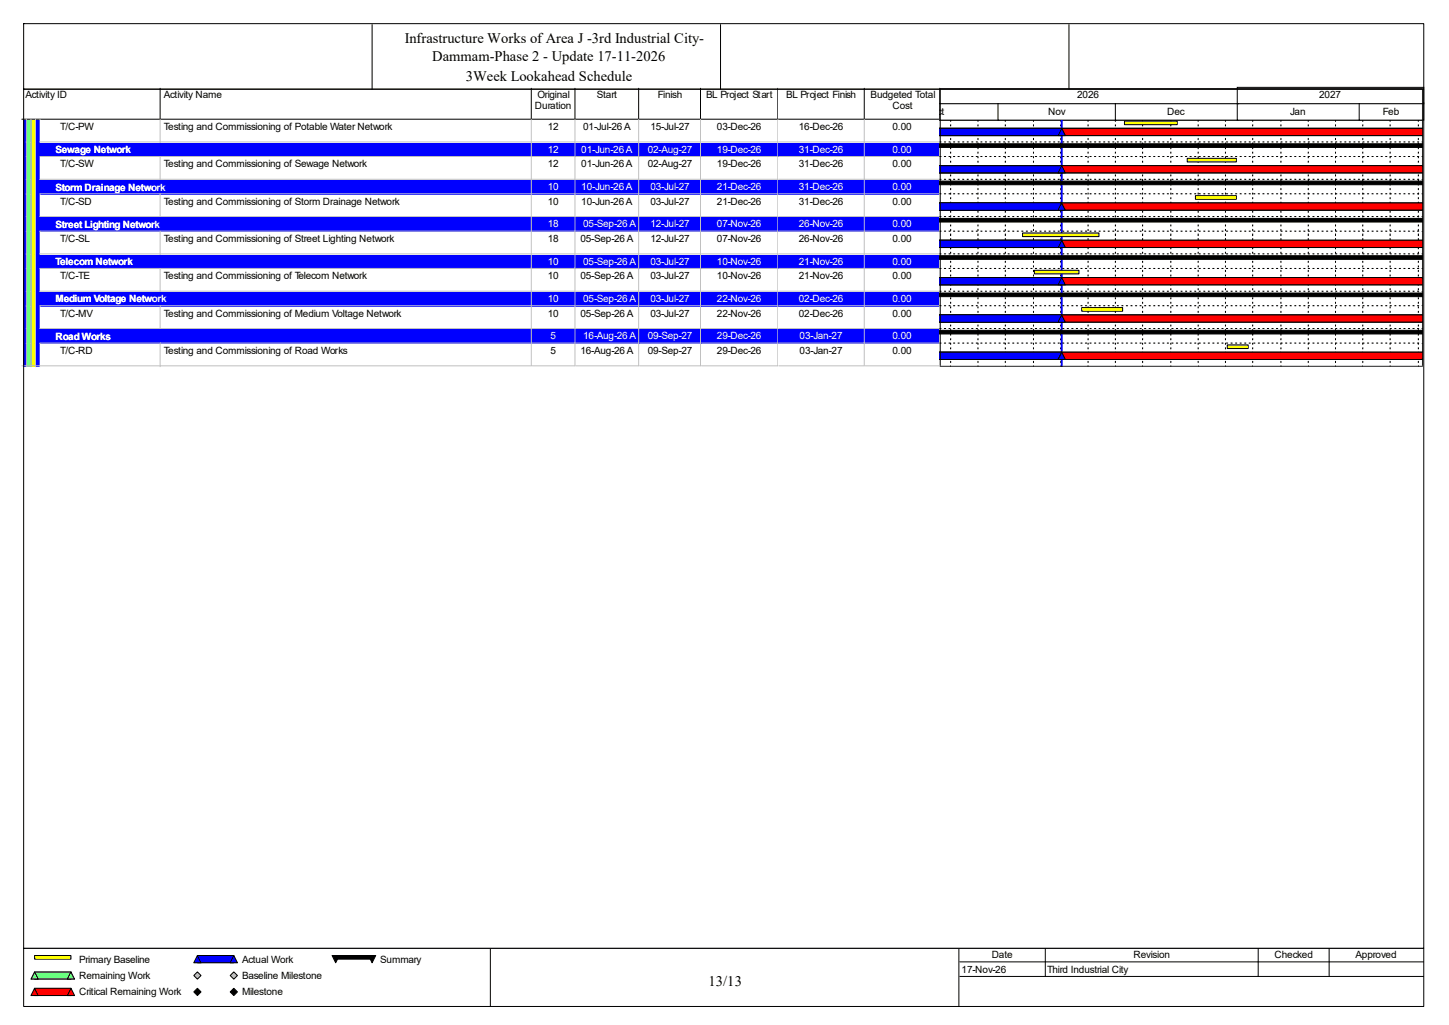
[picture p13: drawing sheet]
<svg xmlns="http://www.w3.org/2000/svg" width="420mm" height="297mm" viewBox="0 0 420 297" stroke-linecap="round" stroke-linejoin="round" font-family="sans-serif">
<defs><g id="words">
<g font-size="4.2">
<text x="117.3" y="12.4">Infrastructure Works of Area J -3rd Industrial City-</text>
<text x="125.3" y="17.7">Dammam-Phase 2 - Update 17-11-2026</text>
<text x="135" y="23.5">3Week Lookahead Schedule</text>
<text x="205.4" y="285.6">13/13</text>
</g>
<g font-size="2.9">
<text x="7.4" y="28.4">Activity ID</text>
<text x="47.5" y="28.4">Activity Name</text>
<text x="155.8" y="28.4">Original</text>
<text x="173" y="28.4">Start</text>
<text x="190.7" y="28.4">Finish</text>
<text x="204.6" y="28.4">BL Project Start</text>
<text x="227.8" y="28.4">BL Project Finish</text>
<text x="252.3" y="28.4">Budgeted Total</text>
<text x="312.2" y="28.4">2026</text>
<text x="382.4" y="28.4">2027</text>
<text x="155.1" y="31.6">Duration</text>
<text x="258.7" y="31.6">Cost</text>
<text x="269.5" y="33.2">Oct</text>
<text x="303.8" y="33.2">Nov</text>
<text x="338.3" y="33.2">Dec</text>
<text x="373.9" y="33.2">Jan</text>
<text x="400.8" y="33.2">Feb</text>
<text x="17.4" y="37.7">T/C-PW</text>
<text x="47.5" y="37.7">Testing and Commissioning of Potable Water Network</text>
<text x="158.7" y="37.7">12</text>
<text x="169" y="37.7">01-Jul-26 A</text>
<text x="188.6" y="37.7">15-Jul-27</text>
<text x="207.8" y="37.7">03-Dec-26</text>
<text x="231.5" y="37.7">16-Dec-26</text>
<text x="258.7" y="37.7">0.00</text>
<text x="17.4" y="48.5">T/C-SW</text>
<text x="47.5" y="48.5">Testing and Commissioning of Sewage Network</text>
<text x="158.7" y="48.5">12</text>
<text x="168.5" y="48.5">01-Jun-26 A</text>
<text x="187.7" y="48.5">02-Aug-27</text>
<text x="207.8" y="48.5">19-Dec-26</text>
<text x="231.5" y="48.5">31-Dec-26</text>
<text x="258.7" y="48.5">0.00</text>
<text x="17.4" y="59.3">T/C-SD</text>
<text x="47.5" y="59.3">Testing and Commissioning of Storm Drainage Network</text>
<text x="158.7" y="59.3">10</text>
<text x="168.5" y="59.3">10-Jun-26 A</text>
<text x="188.6" y="59.3">03-Jul-27</text>
<text x="207.8" y="59.3">21-Dec-26</text>
<text x="231.5" y="59.3">31-Dec-26</text>
<text x="258.7" y="59.3">0.00</text>
<text x="17.4" y="70.1">T/C-SL</text>
<text x="47.5" y="70.1">Testing and Commissioning of Street Lighting Network</text>
<text x="158.7" y="70.1">18</text>
<text x="168.2" y="70.1">05-Sep-26 A</text>
<text x="188.6" y="70.1">12-Jul-27</text>
<text x="207.8" y="70.1">07-Nov-26</text>
<text x="231.5" y="70.1">26-Nov-26</text>
<text x="258.7" y="70.1">0.00</text>
<text x="17.4" y="80.9">T/C-TE</text>
<text x="47.5" y="80.9">Testing and Commissioning of Telecom Network</text>
<text x="158.7" y="80.9">10</text>
<text x="168.2" y="80.9">05-Sep-26 A</text>
<text x="188.6" y="80.9">03-Jul-27</text>
<text x="207.8" y="80.9">10-Nov-26</text>
<text x="231.5" y="80.9">21-Nov-26</text>
<text x="258.7" y="80.9">0.00</text>
<text x="17.4" y="91.7">T/C-MV</text>
<text x="47.5" y="91.7">Testing and Commissioning of Medium Voltage Network</text>
<text x="158.7" y="91.7">10</text>
<text x="168.2" y="91.7">05-Sep-26 A</text>
<text x="188.6" y="91.7">03-Jul-27</text>
<text x="207.8" y="91.7">22-Nov-26</text>
<text x="231.5" y="91.7">02-Dec-26</text>
<text x="258.7" y="91.7">0.00</text>
<text x="17.4" y="102.6">T/C-RD</text>
<text x="47.5" y="102.6">Testing and Commissioning of Road Works</text>
<text x="159.6" y="102.6">5</text>
<text x="168.2" y="102.6">16-Aug-26 A</text>
<text x="187.7" y="102.6">09-Sep-27</text>
<text x="207.8" y="102.6">29-Dec-26</text>
<text x="231.8" y="102.6">03-Jan-27</text>
<text x="258.7" y="102.6">0.00</text>
<text x="22.9" y="279">Primary Baseline</text>
<text x="70.1" y="279">Actual Work</text>
<text x="110.2" y="279">Summary</text>
<text x="278.7" y="281.9">17-Nov-26</text>
<text x="287.4" y="277.7">Date</text>
<text x="303.5" y="281.9">Third Industrial City</text>
<text x="328.5" y="277.7">Revision</text>
<text x="369.4" y="277.7">Checked</text>
<text x="392.9" y="277.7">Approved</text>
<text x="22.9" y="283.7">Remaining Work</text>
<text x="70.1" y="283.7">Baseline Milestone</text>
<text x="22.9" y="288.5">Critical Remaining Work</text>
<text x="70.1" y="288.5">Milestone</text>
</g>
<g font-size="2.9" fill="#fff">
<text x="16.1" y="44.4">Sewage Network</text>
<text x="158.7" y="44.3">12</text>
<text x="168.5" y="44.3">01-Jun-26 A</text>
<text x="187.7" y="44.3">02-Aug-27</text>
<text x="207.8" y="44.3">19-Dec-26</text>
<text x="231.5" y="44.3">31-Dec-26</text>
<text x="258.7" y="44.3">0.00</text>
<text x="16.1" y="55.2">Storm Drainage Network</text>
<text x="158.7" y="55.1">10</text>
<text x="168.5" y="55.1">10-Jun-26 A</text>
<text x="188.6" y="55.1">03-Jul-27</text>
<text x="207.8" y="55.1">21-Dec-26</text>
<text x="231.5" y="55.1">31-Dec-26</text>
<text x="258.7" y="55.1">0.00</text>
<text x="16.1" y="66">Street Lighting Network</text>
<text x="158.7" y="65.9">18</text>
<text x="169" y="65.9">05-Sep-26 A</text>
<text x="188.6" y="65.9">12-Jul-27</text>
<text x="207.8" y="65.9">07-Nov-26</text>
<text x="231.5" y="65.9">26-Nov-26</text>
<text x="258.7" y="65.9">0.00</text>
<text x="16.1" y="76.8">Telecom Network</text>
<text x="158.7" y="76.7">10</text>
<text x="169" y="76.7">05-Sep-26 A</text>
<text x="188.6" y="76.7">03-Jul-27</text>
<text x="207.8" y="76.7">10-Nov-26</text>
<text x="231.5" y="76.7">21-Nov-26</text>
<text x="258.7" y="76.7">0.00</text>
<text x="16.1" y="87.6">Medium Voltage Network</text>
<text x="158.7" y="87.5">10</text>
<text x="169" y="87.5">05-Sep-26 A</text>
<text x="188.6" y="87.5">03-Jul-27</text>
<text x="207.8" y="87.5">22-Nov-26</text>
<text x="231.5" y="87.5">02-Dec-26</text>
<text x="258.7" y="87.5">0.00</text>
<text x="16.1" y="98.4">Road Works</text>
<text x="159.6" y="98.3">5</text>
<text x="169" y="98.3">16-Aug-26 A</text>
<text x="187.7" y="98.3">09-Sep-27</text>
<text x="207.8" y="98.3">29-Dec-26</text>
<text x="231.8" y="98.3">03-Jan-27</text>
<text x="258.7" y="98.3">0.00</text>
</g>
</g></defs>
<path d="M46.4 25.6v8.9h-40.1" fill="none" stroke="#000" stroke-width=".29"/>
<path d="M46.7 25.6h107.6v9.2h-107.6z" fill="#fff"/>
<path d="M154 25.6v8.9h-107.6" fill="none" stroke="#000" stroke-width=".29"/>
<path d="M154.3 25.6h12.6v9.2h-12.6z" fill="#fff"/>
<path d="M166.7 25.6v8.9h-12.7" fill="none" stroke="#000" stroke-width=".29"/>
<path d="M166.9 25.6h18.5v9.2h-18.5z" fill="#fff"/>
<path d="M185.1 25.6v8.9h-18.4" fill="none" stroke="#000" stroke-width=".29"/>
<path d="M185.4 25.6h17.9v9.2h-17.9z" fill="#fff"/>
<path d="M203 25.6v8.9h-17.9" fill="none" stroke="#000" stroke-width=".29"/>
<path d="M203.3 25.6h22.4v9.2h-22.4z" fill="#fff"/>
<path d="M225.5 25.6v8.9h-22.5" fill="none" stroke="#000" stroke-width=".29"/>
<path d="M225.7 25.6h25.1v9.2h-25.1z" fill="#fff"/>
<path d="M250.5 25.6v8.9h-25" fill="none" stroke="#000" stroke-width=".29"/>
<path d="M250.8 25.6h21.9v9.2h-21.9z" fill="#fff"/>
<path d="M272.4 25.6v8.9h-21.9" fill="none" stroke="#000" stroke-width=".29"/>
<path d="M6.6 34.8h1.3v6.6h-1.3z" fill="#00f"/>
<path d="M7.6 34.5v6.9" fill="none" stroke="#c0c0c0" stroke-width=".29"/>
<path d="M7.9 34.8h1.3v6.6h-1.3z" fill="#80ff80"/>
<path d="M9 34.5v6.9" fill="none" stroke="#c0c0c0" stroke-width=".29"/>
<path d="M9.2 34.8h1.3v6.6h-1.3z" fill="#ff0"/>
<path d="M10.3 34.5v6.9" fill="none" stroke="#c0c0c0" stroke-width=".29"/>
<path d="M10.5 34.8h1.4v6.6h-1.4z" fill="#00f"/>
<path d="M11.6 34.5v6.9" fill="none" stroke="#c0c0c0" stroke-width=".29"/>
<path d="M11.9 34.8h34.8v6.6h-34.8z" fill="#fff"/>
<path d="M46.4 34.5v6.9M11.6 41.1h35.1" fill="none" stroke="#c0c0c0" stroke-width=".29"/>
<path d="M46.7 34.8h107.6v6.6h-107.6z" fill="#fff"/>
<path d="M154 34.5v6.6h-107.3" fill="none" stroke="#c0c0c0" stroke-width=".29"/>
<path d="M154.3 34.8h12.6v6.6h-12.6z" fill="#fff"/>
<path d="M166.7 34.5v6.6h-12.4" fill="none" stroke="#c0c0c0" stroke-width=".29"/>
<path d="M166.9 34.8h18.5v6.6h-18.5z" fill="#fff"/>
<path d="M185.1 34.5v6.6h-18.2" fill="none" stroke="#c0c0c0" stroke-width=".29"/>
<path d="M185.4 34.8h17.9v6.6h-17.9z" fill="#fff"/>
<path d="M203 34.5v6.6h-17.6" fill="none" stroke="#c0c0c0" stroke-width=".29"/>
<path d="M203.3 34.8h22.4v6.6h-22.4z" fill="#fff"/>
<path d="M225.5 34.5v6.6h-22.2" fill="none" stroke="#c0c0c0" stroke-width=".29"/>
<path d="M225.7 34.8h25.1v6.6h-25.1z" fill="#fff"/>
<path d="M250.5 34.5v6.6h-24.8" fill="none" stroke="#c0c0c0" stroke-width=".29"/>
<path d="M250.8 34.8h21.9v6.6h-21.9z" fill="#fff"/>
<path d="M272.4 34.5v6.6h-21.6" fill="none" stroke="#c0c0c0" stroke-width=".29"/>
<path d="M6.6 41.4h1.3v4.2h-1.3z" fill="#00f"/>
<path d="M7.6 41.1v4.5" fill="none" stroke="#c0c0c0" stroke-width=".29"/>
<path d="M7.9 41.4h1.3v4.2h-1.3z" fill="#80ff80"/>
<path d="M9 41.1v4.5" fill="none" stroke="#c0c0c0" stroke-width=".29"/>
<path d="M9.2 41.4h1.3v4.2h-1.3z" fill="#ff0"/>
<path d="M10.3 41.1v4.5" fill="none" stroke="#c0c0c0" stroke-width=".29"/>
<path d="M10.5 41.4h36.2v4.2h-36.2z" fill="#00f"/>
<path d="M11.6 45.4h35.1" fill="none" stroke="#c0c0c0" stroke-width=".29"/>
<path d="M46.7 41.4h107.6v4.2h-107.6z" fill="#00f"/>
<path d="M154 41.1v4.3h-107.3" fill="none" stroke="#c0c0c0" stroke-width=".29"/>
<path d="M154.3 41.4h12.6v4.2h-12.6z" fill="#00f"/>
<path d="M166.7 41.1v4.3h-12.4" fill="none" stroke="#c0c0c0" stroke-width=".29"/>
<path d="M166.9 41.4h18.5v4.2h-18.5z" fill="#00f"/>
<path d="M185.1 41.1v4.3h-18.2" fill="none" stroke="#c0c0c0" stroke-width=".29"/>
<path d="M185.4 41.4h17.9v4.2h-17.9z" fill="#00f"/>
<path d="M203 41.1v4.3h-17.6" fill="none" stroke="#c0c0c0" stroke-width=".29"/>
<path d="M203.3 41.4h22.4v4.2h-22.4z" fill="#00f"/>
<path d="M225.5 41.1v4.3h-22.2" fill="none" stroke="#c0c0c0" stroke-width=".29"/>
<path d="M225.7 41.4h25.1v4.2h-25.1z" fill="#00f"/>
<path d="M250.5 41.1v4.3h-24.8" fill="none" stroke="#c0c0c0" stroke-width=".29"/>
<path d="M250.8 41.4h21.9v4.2h-21.9z" fill="#00f"/>
<path d="M272.4 41.1v4.3h-21.6" fill="none" stroke="#c0c0c0" stroke-width=".29"/>
<path d="M6.6 45.6h1.3v6.6h-1.3z" fill="#00f"/>
<path d="M7.6 45.4v6.8" fill="none" stroke="#c0c0c0" stroke-width=".29"/>
<path d="M7.9 45.6h1.3v6.6h-1.3z" fill="#80ff80"/>
<path d="M9 45.4v6.8" fill="none" stroke="#c0c0c0" stroke-width=".29"/>
<path d="M9.2 45.6h1.3v6.6h-1.3z" fill="#ff0"/>
<path d="M10.3 45.4v6.8" fill="none" stroke="#c0c0c0" stroke-width=".29"/>
<path d="M10.5 45.6h1.4v6.6h-1.4z" fill="#00f"/>
<path d="M11.6 45.4v6.8" fill="none" stroke="#c0c0c0" stroke-width=".29"/>
<path d="M11.9 45.6h34.8v6.6h-34.8z" fill="#fff"/>
<path d="M11.6 51.9h35.1M46.4 45.4v6.8" fill="none" stroke="#c0c0c0" stroke-width=".29"/>
<path d="M46.7 45.6h107.6v6.6h-107.6z" fill="#fff"/>
<path d="M154 45.4v6.5h-107.3" fill="none" stroke="#c0c0c0" stroke-width=".29"/>
<path d="M154.3 45.6h12.6v6.6h-12.6z" fill="#fff"/>
<path d="M166.7 45.4v6.5h-12.4" fill="none" stroke="#c0c0c0" stroke-width=".29"/>
<path d="M166.9 45.6h18.5v6.6h-18.5z" fill="#fff"/>
<path d="M185.1 45.4v6.5h-18.2" fill="none" stroke="#c0c0c0" stroke-width=".29"/>
<path d="M185.4 45.6h17.9v6.6h-17.9z" fill="#fff"/>
<path d="M203 45.4v6.5h-17.6" fill="none" stroke="#c0c0c0" stroke-width=".29"/>
<path d="M203.3 45.6h22.4v6.6h-22.4z" fill="#fff"/>
<path d="M225.5 45.4v6.5h-22.2" fill="none" stroke="#c0c0c0" stroke-width=".29"/>
<path d="M225.7 45.6h25.1v6.6h-25.1z" fill="#fff"/>
<path d="M250.5 45.4v6.5h-24.8" fill="none" stroke="#c0c0c0" stroke-width=".29"/>
<path d="M250.8 45.6h21.9v6.6h-21.9z" fill="#fff"/>
<path d="M272.4 45.4v6.5h-21.6" fill="none" stroke="#c0c0c0" stroke-width=".29"/>
<path d="M6.6 52.2h1.3v4.2h-1.3z" fill="#00f"/>
<path d="M7.6 51.9v4.5" fill="none" stroke="#c0c0c0" stroke-width=".29"/>
<path d="M7.9 52.2h1.3v4.2h-1.3z" fill="#80ff80"/>
<path d="M9 51.9v4.5" fill="none" stroke="#c0c0c0" stroke-width=".29"/>
<path d="M9.2 52.2h1.3v4.2h-1.3z" fill="#ff0"/>
<path d="M10.3 51.9v4.5" fill="none" stroke="#c0c0c0" stroke-width=".29"/>
<path d="M10.5 52.2h36.2v4.2h-36.2z" fill="#00f"/>
<path d="M11.6 56.2h35.1" fill="none" stroke="#c0c0c0" stroke-width=".29"/>
<path d="M46.7 52.2h107.6v4.2h-107.6z" fill="#00f"/>
<path d="M154 51.9v4.3h-107.3" fill="none" stroke="#c0c0c0" stroke-width=".29"/>
<path d="M154.3 52.2h12.6v4.2h-12.6z" fill="#00f"/>
<path d="M166.7 51.9v4.3h-12.4" fill="none" stroke="#c0c0c0" stroke-width=".29"/>
<path d="M166.9 52.2h18.5v4.2h-18.5z" fill="#00f"/>
<path d="M185.1 51.9v4.3h-18.2" fill="none" stroke="#c0c0c0" stroke-width=".29"/>
<path d="M185.4 52.2h17.9v4.2h-17.9z" fill="#00f"/>
<path d="M203 51.9v4.3h-17.6" fill="none" stroke="#c0c0c0" stroke-width=".29"/>
<path d="M203.3 52.2h22.4v4.2h-22.4z" fill="#00f"/>
<path d="M225.5 51.9v4.3h-22.2" fill="none" stroke="#c0c0c0" stroke-width=".29"/>
<path d="M225.7 52.2h25.1v4.2h-25.1z" fill="#00f"/>
<path d="M250.5 51.9v4.3h-24.8" fill="none" stroke="#c0c0c0" stroke-width=".29"/>
<path d="M250.8 52.2h21.9v4.2h-21.9z" fill="#00f"/>
<path d="M272.4 51.9v4.3h-21.6" fill="none" stroke="#c0c0c0" stroke-width=".29"/>
<path d="M6.6 56.4h1.3v6.6h-1.3z" fill="#00f"/>
<path d="M7.6 56.2v6.8" fill="none" stroke="#c0c0c0" stroke-width=".29"/>
<path d="M7.9 56.4h1.3v6.6h-1.3z" fill="#80ff80"/>
<path d="M9 56.2v6.8" fill="none" stroke="#c0c0c0" stroke-width=".29"/>
<path d="M9.2 56.4h1.3v6.6h-1.3z" fill="#ff0"/>
<path d="M10.3 56.2v6.8" fill="none" stroke="#c0c0c0" stroke-width=".29"/>
<path d="M10.5 56.4h1.4v6.6h-1.4z" fill="#00f"/>
<path d="M11.6 56.2v6.8" fill="none" stroke="#c0c0c0" stroke-width=".29"/>
<path d="M11.9 56.4h34.8v6.6h-34.8z" fill="#fff"/>
<path d="M46.4 56.2v6.8M11.6 62.8h35.1" fill="none" stroke="#c0c0c0" stroke-width=".29"/>
<path d="M46.7 56.4h107.6v6.6h-107.6z" fill="#fff"/>
<path d="M154 56.2v6.6h-107.3" fill="none" stroke="#c0c0c0" stroke-width=".29"/>
<path d="M154.3 56.4h12.6v6.6h-12.6z" fill="#fff"/>
<path d="M166.7 56.2v6.6h-12.4" fill="none" stroke="#c0c0c0" stroke-width=".29"/>
<path d="M166.9 56.4h18.5v6.6h-18.5z" fill="#fff"/>
<path d="M185.1 56.2v6.6h-18.2" fill="none" stroke="#c0c0c0" stroke-width=".29"/>
<path d="M185.4 56.4h17.9v6.6h-17.9z" fill="#fff"/>
<path d="M203 56.2v6.6h-17.6" fill="none" stroke="#c0c0c0" stroke-width=".29"/>
<path d="M203.3 56.4h22.4v6.6h-22.4z" fill="#fff"/>
<path d="M225.5 56.2v6.6h-22.2" fill="none" stroke="#c0c0c0" stroke-width=".29"/>
<path d="M225.7 56.4h25.1v6.6h-25.1z" fill="#fff"/>
<path d="M250.5 56.2v6.6h-24.8" fill="none" stroke="#c0c0c0" stroke-width=".29"/>
<path d="M250.8 56.4h21.9v6.6h-21.9z" fill="#fff"/>
<path d="M272.4 56.2v6.6h-21.6" fill="none" stroke="#c0c0c0" stroke-width=".29"/>
<path d="M6.6 63h1.3v4.2h-1.3z" fill="#00f"/>
<path d="M7.6 62.8v4.4" fill="none" stroke="#c0c0c0" stroke-width=".29"/>
<path d="M7.9 63h1.3v4.2h-1.3z" fill="#80ff80"/>
<path d="M9 62.8v4.4" fill="none" stroke="#c0c0c0" stroke-width=".29"/>
<path d="M9.2 63h1.3v4.2h-1.3z" fill="#ff0"/>
<path d="M10.3 62.8v4.4" fill="none" stroke="#c0c0c0" stroke-width=".29"/>
<path d="M10.5 63h36.2v4.2h-36.2z" fill="#00f"/>
<path d="M11.6 67h35.1" fill="none" stroke="#c0c0c0" stroke-width=".29"/>
<path d="M46.7 63h107.6v4.2h-107.6z" fill="#00f"/>
<path d="M154 62.8v4.2h-107.3" fill="none" stroke="#c0c0c0" stroke-width=".29"/>
<path d="M154.3 63h12.6v4.2h-12.6z" fill="#00f"/>
<path d="M166.7 62.8v4.2h-12.4" fill="none" stroke="#c0c0c0" stroke-width=".29"/>
<path d="M166.9 63h18.5v4.2h-18.5z" fill="#00f"/>
<path d="M185.1 62.8v4.2h-18.2" fill="none" stroke="#c0c0c0" stroke-width=".29"/>
<path d="M185.4 63h17.9v4.2h-17.9z" fill="#00f"/>
<path d="M203 62.8v4.2h-17.6" fill="none" stroke="#c0c0c0" stroke-width=".29"/>
<path d="M203.3 63h22.4v4.2h-22.4z" fill="#00f"/>
<path d="M225.5 62.8v4.2h-22.2" fill="none" stroke="#c0c0c0" stroke-width=".29"/>
<path d="M225.7 63h25.1v4.2h-25.1z" fill="#00f"/>
<path d="M250.5 62.8v4.2h-24.8" fill="none" stroke="#c0c0c0" stroke-width=".29"/>
<path d="M250.8 63h21.9v4.2h-21.9z" fill="#00f"/>
<path d="M272.4 62.8v4.2h-21.6" fill="none" stroke="#c0c0c0" stroke-width=".29"/>
<path d="M6.6 67.2h1.3v6.6h-1.3z" fill="#00f"/>
<path d="M7.6 67v6.8" fill="none" stroke="#c0c0c0" stroke-width=".29"/>
<path d="M7.9 67.2h1.3v6.6h-1.3z" fill="#80ff80"/>
<path d="M9 67v6.8" fill="none" stroke="#c0c0c0" stroke-width=".29"/>
<path d="M9.2 67.2h1.3v6.6h-1.3z" fill="#ff0"/>
<path d="M10.3 67v6.8" fill="none" stroke="#c0c0c0" stroke-width=".29"/>
<path d="M10.5 67.2h1.4v6.6h-1.4z" fill="#00f"/>
<path d="M11.6 67v6.8" fill="none" stroke="#c0c0c0" stroke-width=".29"/>
<path d="M11.9 67.2h34.8v6.6h-34.8z" fill="#fff"/>
<path d="M11.6 73.6h35.1M46.4 67v6.8" fill="none" stroke="#c0c0c0" stroke-width=".29"/>
<path d="M46.7 67.2h107.6v6.6h-107.6z" fill="#fff"/>
<path d="M154 67v6.6h-107.3" fill="none" stroke="#c0c0c0" stroke-width=".29"/>
<path d="M154.3 67.2h12.6v6.6h-12.6z" fill="#fff"/>
<path d="M166.7 67v6.6h-12.4" fill="none" stroke="#c0c0c0" stroke-width=".29"/>
<path d="M166.9 67.2h18.5v6.6h-18.5z" fill="#fff"/>
<path d="M185.1 67v6.6h-18.2" fill="none" stroke="#c0c0c0" stroke-width=".29"/>
<path d="M185.4 67.2h17.9v6.6h-17.9z" fill="#fff"/>
<path d="M203 67v6.6h-17.6" fill="none" stroke="#c0c0c0" stroke-width=".29"/>
<path d="M203.3 67.2h22.4v6.6h-22.4z" fill="#fff"/>
<path d="M225.5 67v6.6h-22.2" fill="none" stroke="#c0c0c0" stroke-width=".29"/>
<path d="M225.7 67.2h25.1v6.6h-25.1z" fill="#fff"/>
<path d="M250.5 67v6.6h-24.8" fill="none" stroke="#c0c0c0" stroke-width=".29"/>
<path d="M250.8 67.2h21.9v6.6h-21.9z" fill="#fff"/>
<path d="M272.4 67v6.6h-21.6" fill="none" stroke="#c0c0c0" stroke-width=".29"/>
<path d="M6.6 73.8h1.3v4.3h-1.3z" fill="#00f"/>
<path d="M7.6 73.6v4.5" fill="none" stroke="#c0c0c0" stroke-width=".29"/>
<path d="M7.9 73.8h1.3v4.3h-1.3z" fill="#80ff80"/>
<path d="M9 73.6v4.5" fill="none" stroke="#c0c0c0" stroke-width=".29"/>
<path d="M9.2 73.8h1.3v4.3h-1.3z" fill="#ff0"/>
<path d="M10.3 73.6v4.5" fill="none" stroke="#c0c0c0" stroke-width=".29"/>
<path d="M10.5 73.8h36.2v4.3h-36.2z" fill="#00f"/>
<path d="M11.6 77.8h35.1" fill="none" stroke="#c0c0c0" stroke-width=".29"/>
<path d="M46.7 73.8h107.6v4.3h-107.6z" fill="#00f"/>
<path d="M154 73.6v4.2h-107.3" fill="none" stroke="#c0c0c0" stroke-width=".29"/>
<path d="M154.3 73.8h12.6v4.3h-12.6z" fill="#00f"/>
<path d="M166.7 73.6v4.2h-12.4" fill="none" stroke="#c0c0c0" stroke-width=".29"/>
<path d="M166.9 73.8h18.5v4.3h-18.5z" fill="#00f"/>
<path d="M185.1 73.6v4.2h-18.2" fill="none" stroke="#c0c0c0" stroke-width=".29"/>
<path d="M185.4 73.8h17.9v4.3h-17.9z" fill="#00f"/>
<path d="M203 73.6v4.2h-17.6" fill="none" stroke="#c0c0c0" stroke-width=".29"/>
<path d="M203.3 73.8h22.4v4.3h-22.4z" fill="#00f"/>
<path d="M225.5 73.6v4.2h-22.2" fill="none" stroke="#c0c0c0" stroke-width=".29"/>
<path d="M225.7 73.8h25.1v4.3h-25.1z" fill="#00f"/>
<path d="M250.5 73.6v4.2h-24.8" fill="none" stroke="#c0c0c0" stroke-width=".29"/>
<path d="M250.8 73.8h21.9v4.3h-21.9z" fill="#00f"/>
<path d="M272.4 73.6v4.2h-21.6" fill="none" stroke="#c0c0c0" stroke-width=".29"/>
<path d="M6.6 78.1h1.3v6.6h-1.3z" fill="#00f"/>
<path d="M7.6 77.8v6.8" fill="none" stroke="#c0c0c0" stroke-width=".29"/>
<path d="M7.9 78.1h1.3v6.6h-1.3z" fill="#80ff80"/>
<path d="M9 77.8v6.8" fill="none" stroke="#c0c0c0" stroke-width=".29"/>
<path d="M9.2 78.1h1.3v6.6h-1.3z" fill="#ff0"/>
<path d="M10.3 77.8v6.8" fill="none" stroke="#c0c0c0" stroke-width=".29"/>
<path d="M10.5 78.1h1.4v6.6h-1.4z" fill="#00f"/>
<path d="M11.6 77.8v6.8" fill="none" stroke="#c0c0c0" stroke-width=".29"/>
<path d="M11.9 78.1h34.8v6.6h-34.8z" fill="#fff"/>
<path d="M46.4 77.8v6.8M11.6 84.4h35.1" fill="none" stroke="#c0c0c0" stroke-width=".29"/>
<path d="M46.7 78.1h107.6v6.6h-107.6z" fill="#fff"/>
<path d="M154 77.8v6.6h-107.3" fill="none" stroke="#c0c0c0" stroke-width=".29"/>
<path d="M154.3 78.1h12.6v6.6h-12.6z" fill="#fff"/>
<path d="M166.7 77.8v6.6h-12.4" fill="none" stroke="#c0c0c0" stroke-width=".29"/>
<path d="M166.9 78.1h18.5v6.6h-18.5z" fill="#fff"/>
<path d="M185.1 77.8v6.6h-18.2" fill="none" stroke="#c0c0c0" stroke-width=".29"/>
<path d="M185.4 78.1h17.9v6.6h-17.9z" fill="#fff"/>
<path d="M203 77.8v6.6h-17.6" fill="none" stroke="#c0c0c0" stroke-width=".29"/>
<path d="M203.3 78.1h22.4v6.6h-22.4z" fill="#fff"/>
<path d="M225.5 77.8v6.6h-22.2" fill="none" stroke="#c0c0c0" stroke-width=".29"/>
<path d="M225.7 78.1h25.1v6.6h-25.1z" fill="#fff"/>
<path d="M250.5 77.8v6.6h-24.8" fill="none" stroke="#c0c0c0" stroke-width=".29"/>
<path d="M250.8 78.1h21.9v6.6h-21.9z" fill="#fff"/>
<path d="M272.4 77.8v6.6h-21.6" fill="none" stroke="#c0c0c0" stroke-width=".29"/>
<path d="M6.6 84.7h1.3v4.2h-1.3z" fill="#00f"/>
<path d="M7.6 84.4v4.5" fill="none" stroke="#c0c0c0" stroke-width=".29"/>
<path d="M7.9 84.7h1.3v4.2h-1.3z" fill="#80ff80"/>
<path d="M9 84.4v4.5" fill="none" stroke="#c0c0c0" stroke-width=".29"/>
<path d="M9.2 84.7h1.3v4.2h-1.3z" fill="#ff0"/>
<path d="M10.3 84.4v4.5" fill="none" stroke="#c0c0c0" stroke-width=".29"/>
<path d="M10.5 84.7h36.2v4.2h-36.2z" fill="#00f"/>
<path d="M11.6 88.6h35.1" fill="none" stroke="#c0c0c0" stroke-width=".29"/>
<path d="M46.7 84.7h107.6v4.2h-107.6z" fill="#00f"/>
<path d="M154 84.4v4.2h-107.3" fill="none" stroke="#c0c0c0" stroke-width=".29"/>
<path d="M154.3 84.7h12.6v4.2h-12.6z" fill="#00f"/>
<path d="M166.7 84.4v4.2h-12.4" fill="none" stroke="#c0c0c0" stroke-width=".29"/>
<path d="M166.9 84.7h18.5v4.2h-18.5z" fill="#00f"/>
<path d="M185.1 84.4v4.2h-18.2" fill="none" stroke="#c0c0c0" stroke-width=".29"/>
<path d="M185.4 84.7h17.9v4.2h-17.9z" fill="#00f"/>
<path d="M203 84.4v4.2h-17.6" fill="none" stroke="#c0c0c0" stroke-width=".29"/>
<path d="M203.3 84.7h22.4v4.2h-22.4z" fill="#00f"/>
<path d="M225.5 84.4v4.2h-22.2" fill="none" stroke="#c0c0c0" stroke-width=".29"/>
<path d="M225.7 84.7h25.1v4.2h-25.1z" fill="#00f"/>
<path d="M250.5 84.4v4.2h-24.8" fill="none" stroke="#c0c0c0" stroke-width=".29"/>
<path d="M250.8 84.7h21.9v4.2h-21.9z" fill="#00f"/>
<path d="M272.4 84.4v4.2h-21.6" fill="none" stroke="#c0c0c0" stroke-width=".29"/>
<path d="M6.6 88.9h1.3v6.6h-1.3z" fill="#00f"/>
<path d="M7.6 88.6v6.9" fill="none" stroke="#c0c0c0" stroke-width=".29"/>
<path d="M7.9 88.9h1.3v6.6h-1.3z" fill="#80ff80"/>
<path d="M9 88.6v6.9" fill="none" stroke="#c0c0c0" stroke-width=".29"/>
<path d="M9.2 88.9h1.3v6.6h-1.3z" fill="#ff0"/>
<path d="M10.3 88.6v6.9" fill="none" stroke="#c0c0c0" stroke-width=".29"/>
<path d="M10.5 88.9h1.4v6.6h-1.4z" fill="#00f"/>
<path d="M11.6 88.6v6.9" fill="none" stroke="#c0c0c0" stroke-width=".29"/>
<path d="M11.9 88.9h34.8v6.6h-34.8z" fill="#fff"/>
<path d="M11.6 95.2h35.1M46.4 88.6v6.9" fill="none" stroke="#c0c0c0" stroke-width=".29"/>
<path d="M46.7 88.9h107.6v6.6h-107.6z" fill="#fff"/>
<path d="M154 88.6v6.6h-107.3" fill="none" stroke="#c0c0c0" stroke-width=".29"/>
<path d="M154.3 88.9h12.6v6.6h-12.6z" fill="#fff"/>
<path d="M166.7 88.6v6.6h-12.4" fill="none" stroke="#c0c0c0" stroke-width=".29"/>
<path d="M166.9 88.9h18.5v6.6h-18.5z" fill="#fff"/>
<path d="M185.1 88.6v6.6h-18.2" fill="none" stroke="#c0c0c0" stroke-width=".29"/>
<path d="M185.4 88.9h17.9v6.6h-17.9z" fill="#fff"/>
<path d="M203 88.6v6.6h-17.6" fill="none" stroke="#c0c0c0" stroke-width=".29"/>
<path d="M203.3 88.9h22.4v6.6h-22.4z" fill="#fff"/>
<path d="M225.5 88.6v6.6h-22.2" fill="none" stroke="#c0c0c0" stroke-width=".29"/>
<path d="M225.7 88.9h25.1v6.6h-25.1z" fill="#fff"/>
<path d="M250.5 88.6v6.6h-24.8" fill="none" stroke="#c0c0c0" stroke-width=".29"/>
<path d="M250.8 88.9h21.9v6.6h-21.9z" fill="#fff"/>
<path d="M272.4 88.6v6.6h-21.6" fill="none" stroke="#c0c0c0" stroke-width=".29"/>
<path d="M6.6 95.5h1.3v4.2h-1.3z" fill="#00f"/>
<path d="M7.6 95.2v4.5" fill="none" stroke="#c0c0c0" stroke-width=".29"/>
<path d="M7.9 95.5h1.3v4.2h-1.3z" fill="#80ff80"/>
<path d="M9 95.2v4.5" fill="none" stroke="#c0c0c0" stroke-width=".29"/>
<path d="M9.2 95.5h1.3v4.2h-1.3z" fill="#ff0"/>
<path d="M10.3 95.2v4.5" fill="none" stroke="#c0c0c0" stroke-width=".29"/>
<path d="M10.5 95.5h36.2v4.2h-36.2z" fill="#00f"/>
<path d="M11.6 99.4h35.1" fill="none" stroke="#c0c0c0" stroke-width=".29"/>
<path d="M46.7 95.5h107.6v4.2h-107.6z" fill="#00f"/>
<path d="M154 95.2v4.2h-107.3" fill="none" stroke="#c0c0c0" stroke-width=".29"/>
<path d="M154.3 95.5h12.6v4.2h-12.6z" fill="#00f"/>
<path d="M166.7 95.2v4.2h-12.4" fill="none" stroke="#c0c0c0" stroke-width=".29"/>
<path d="M166.9 95.5h18.5v4.2h-18.5z" fill="#00f"/>
<path d="M185.1 95.2v4.2h-18.2" fill="none" stroke="#c0c0c0" stroke-width=".29"/>
<path d="M185.4 95.5h17.9v4.2h-17.9z" fill="#00f"/>
<path d="M203 95.2v4.2h-17.6" fill="none" stroke="#c0c0c0" stroke-width=".29"/>
<path d="M203.3 95.5h22.4v4.2h-22.4z" fill="#00f"/>
<path d="M225.5 95.2v4.2h-22.2" fill="none" stroke="#c0c0c0" stroke-width=".29"/>
<path d="M225.7 95.5h25.1v4.2h-25.1z" fill="#00f"/>
<path d="M250.5 95.2v4.2h-24.8" fill="none" stroke="#c0c0c0" stroke-width=".29"/>
<path d="M250.8 95.5h21.9v4.2h-21.9z" fill="#00f"/>
<path d="M272.4 95.2v4.2h-21.6" fill="none" stroke="#c0c0c0" stroke-width=".29"/>
<path d="M6.6 99.7h1.3v6.6h-1.3z" fill="#00f"/>
<path d="M7.6 99.4v6.9M6.3 106h1.6" fill="none" stroke="#c0c0c0" stroke-width=".29"/>
<path d="M7.9 99.7h1.3v6.6h-1.3z" fill="#80ff80"/>
<path d="M9 99.4v6.9M7.6 106h1.6" fill="none" stroke="#c0c0c0" stroke-width=".29"/>
<path d="M9.2 99.7h1.3v6.6h-1.3z" fill="#ff0"/>
<path d="M10.3 99.4v6.9M9 106h1.5" fill="none" stroke="#c0c0c0" stroke-width=".29"/>
<path d="M10.5 99.7h1.4v6.6h-1.4z" fill="#00f"/>
<path d="M11.6 99.4v6.9M10.3 106h1.6" fill="none" stroke="#c0c0c0" stroke-width=".29"/>
<path d="M11.9 99.7h34.8v6.6h-34.8z" fill="#fff"/>
<path d="M46.4 99.4v6.9M11.6 106h35.1" fill="none" stroke="#c0c0c0" stroke-width=".29"/>
<path d="M46.7 99.7h107.6v6.6h-107.6z" fill="#fff"/>
<path d="M154 99.4v6.6h-107.3" fill="none" stroke="#c0c0c0" stroke-width=".29"/>
<path d="M154.3 99.7h12.6v6.6h-12.6z" fill="#fff"/>
<path d="M166.7 99.4v6.6h-12.4" fill="none" stroke="#c0c0c0" stroke-width=".29"/>
<path d="M166.9 99.7h18.5v6.6h-18.5z" fill="#fff"/>
<path d="M185.1 99.4v6.6h-18.2" fill="none" stroke="#c0c0c0" stroke-width=".29"/>
<path d="M185.4 99.7h17.9v6.6h-17.9z" fill="#fff"/>
<path d="M203 99.4v6.6h-17.6" fill="none" stroke="#c0c0c0" stroke-width=".29"/>
<path d="M203.3 99.7h22.4v6.6h-22.4z" fill="#fff"/>
<path d="M225.5 99.4v6.6h-22.2" fill="none" stroke="#c0c0c0" stroke-width=".29"/>
<path d="M225.7 99.7h25.1v6.6h-25.1z" fill="#fff"/>
<path d="M250.5 99.4v6.6h-24.8" fill="none" stroke="#c0c0c0" stroke-width=".29"/>
<path d="M250.8 99.7h21.9v6.6h-21.9z" fill="#fff"/>
<path d="M272.4 99.4v6.6h-21.6" fill="none" stroke="#c0c0c0" stroke-width=".29"/>
<path d="M272.4 25.6h140v80.7h-140z" fill="#fff"/>
<path d="M272.3 25.5h139.8v9.3h-139.8z" fill-rule="evenodd" fill="#fff" stroke="#000" stroke-width=".29"/>
<g fill="none" stroke="#000" stroke-width=".29">
<path d="M275.6 34.8v.5M275.6 36.1v.6M275.6 37.4v.6M275.6 38.8v.5M283.5 34.8v.5M283.5 36.1v.6M283.5 37.4v.6M283.5 38.8v.5M291.4 34.8v.5M291.4 36.1v.6M291.4 37.4v.6M291.4 38.8v.5"/>
<path d="M299.6 34.8v.5M299.6 36.1v.6M299.6 37.4v.6M299.6 38.8v.5M307.5 34.8v.5M307.5 36.1v.6M307.5 37.4v.6M307.5 38.8v.5M315.4 34.8v.5M315.4 36.1v.6M315.4 37.4v.6M315.4 38.8v.5"/>
<path d="M323.3 34.8v.5M323.3 36.1v.6M323.3 37.4v.6M323.3 38.8v.5M331.2 34.8v.5M331.2 36.1v.6M331.2 37.4v.6M331.2 38.8v.5M339.4 34.8v.5M339.4 36.1v.6M339.4 37.4v.6M339.4 38.8v.5"/>
<path d="M347.3 34.8v.5M347.3 36.1v.6M347.3 37.4v.6M347.3 38.8v.5M355.2 34.8v.5M355.2 36.1v.6M355.2 37.4v.6M355.2 38.8v.5M363.1 34.8v.5M363.1 36.1v.6M363.1 37.4v.6M363.1 38.8v.5"/>
<path d="M371.3 34.8v.5M371.3 36.1v.6M371.3 37.4v.6M371.3 38.8v.5M379.2 34.8v.5M379.2 36.1v.6M379.2 37.4v.6M379.2 38.8v.5M387.1 34.8v.5M387.1 36.1v.6M387.1 37.4v.6M387.1 38.8v.5"/>
<path d="M395 34.8v.5M395 36.1v.6M395 37.4v.6M395 38.8v.5M402.9 34.8v.5M402.9 36.1v.6M402.9 37.4v.6M402.9 38.8v.5M411.1 34.8v.5M411.1 36.1v.6M411.1 37.4v.6M411.1 38.8v.5"/>
<path d="M275.6 40.1v.5M275.6 41.4v.5M275.6 42.7v.5M275.6 44v.6M275.6 45.4v.5M275.6 46.7v.5M275.6 48v.5M275.6 49.3v.5M275.6 50.6v.6M275.6 51.9v.6M275.6 53.3v.5M275.6 54.6v.5"/>
<path d="M275.6 55.9v.5M275.6 57.2v.5M275.6 58.5v.6M275.6 59.9v.5M283.5 40.1v.5M283.5 41.4v.5M283.5 42.7v.5M283.5 44v.6M283.5 45.4v.5M283.5 46.7v.5M283.5 48v.5M283.5 49.3v.5"/>
<path d="M283.5 50.6v.6M283.5 51.9v.6M283.5 53.3v.5M283.5 54.6v.5M283.5 55.9v.5M283.5 57.2v.5M283.5 58.5v.6M283.5 59.9v.5M291.4 40.1v.5M291.4 41.4v.5M291.4 42.7v.5M291.4 44v.6"/>
<path d="M291.4 45.4v.5M291.4 46.7v.5M291.4 48v.5M291.4 49.3v.5M291.4 50.6v.6M291.4 51.9v.6M291.4 53.3v.5M291.4 54.6v.5M291.4 55.9v.5M291.4 57.2v.5M291.4 58.5v.6M291.4 59.9v.5"/>
<path d="M299.6 40.1v.5M299.6 41.4v.5M299.6 42.7v.5M299.6 44v.6M299.6 45.4v.5M299.6 46.7v.5M299.6 48v.5M299.6 49.3v.5M299.6 50.6v.6M299.6 51.9v.6M299.6 53.3v.5M299.6 54.6v.5"/>
<path d="M299.6 55.9v.5M299.6 57.2v.5M299.6 58.5v.6M299.6 59.9v.5M307.5 40.1v.5M307.5 41.4v.5M307.5 42.7v.5M307.5 44v.6M307.5 45.4v.5M307.5 46.7v.5M307.5 48v.5M307.5 49.3v.5"/>
<path d="M307.5 50.6v.6M307.5 51.9v.6M307.5 53.3v.5M307.5 54.6v.5M307.5 55.9v.5M307.5 57.2v.5M307.5 58.5v.6M307.5 59.9v.5M315.4 40.1v.5M315.4 41.4v.5M315.4 42.7v.5M315.4 44v.6"/>
<path d="M315.4 45.4v.5M315.4 46.7v.5M315.4 48v.5M315.4 49.3v.5M315.4 50.6v.6M315.4 51.9v.6M315.4 53.3v.5M315.4 54.6v.5M315.4 55.9v.5M315.4 57.2v.5M315.4 58.5v.6M315.4 59.9v.5"/>
<path d="M323.3 40.1v.5M323.3 41.4v.5M323.3 42.7v.5M323.3 44v.6M323.3 45.4v.5M323.3 46.7v.5M323.3 48v.5M323.3 49.3v.5M323.3 50.6v.6M323.3 51.9v.6M323.3 53.3v.5M323.3 54.6v.5"/>
<path d="M323.3 55.9v.5M323.3 57.2v.5M323.3 58.5v.6M323.3 59.9v.5M331.2 40.1v.5M331.2 41.4v.5M331.2 42.7v.5M331.2 44v.6M331.2 45.4v.5M331.2 46.7v.5M331.2 48v.5M331.2 49.3v.5"/>
<path d="M331.2 50.6v.6M331.2 51.9v.6M331.2 53.3v.5M331.2 54.6v.5M331.2 55.9v.5M331.2 57.2v.5M331.2 58.5v.6M331.2 59.9v.5M339.4 40.1v.5M339.4 41.4v.5M339.4 42.7v.5M339.4 44v.6"/>
<path d="M339.4 45.4v.5M339.4 46.7v.5M339.4 48v.5M339.4 49.3v.5M339.4 50.6v.6M339.4 51.9v.6M339.4 53.3v.5M339.4 54.6v.5M339.4 55.9v.5M339.4 57.2v.5M339.4 58.5v.6M339.4 59.9v.5"/>
<path d="M347.3 40.1v.5M347.3 41.4v.5M347.3 42.7v.5M347.3 44v.6M347.3 45.4v.5M347.3 46.7v.5M347.3 48v.5M347.3 49.3v.5M347.3 50.6v.6M347.3 51.9v.6M347.3 53.3v.5M347.3 54.6v.5"/>
<path d="M347.3 55.9v.5M347.3 57.2v.5M347.3 58.5v.6M347.3 59.9v.5M355.2 40.1v.5M355.2 41.4v.5M355.2 42.7v.5M355.2 44v.6M355.2 45.4v.5M355.2 46.7v.5M355.2 48v.5M355.2 49.3v.5"/>
<path d="M355.2 50.6v.6M355.2 51.9v.6M355.2 53.3v.5M355.2 54.6v.5M355.2 55.9v.5M355.2 57.2v.5M355.2 58.5v.6M355.2 59.9v.5M363.1 40.1v.5M363.1 41.4v.5M363.1 42.7v.5M363.1 44v.6"/>
<path d="M363.1 45.4v.5M363.1 46.7v.5M363.1 48v.5M363.1 49.3v.5M363.1 50.6v.6M363.1 51.9v.6M363.1 53.3v.5M363.1 54.6v.5M363.1 55.9v.5M363.1 57.2v.5M363.1 58.5v.6M363.1 59.9v.5"/>
<path d="M371.3 40.1v.5M371.3 41.4v.5M371.3 42.7v.5M371.3 44v.6M371.3 45.4v.5M371.3 46.7v.5M371.3 48v.5M371.3 49.3v.5M371.3 50.6v.6M371.3 51.9v.6M371.3 53.3v.5M371.3 54.6v.5"/>
<path d="M371.3 55.9v.5M371.3 57.2v.5M371.3 58.5v.6M371.3 59.9v.5M379.2 40.1v.5M379.2 41.4v.5M379.2 42.7v.5M379.2 44v.6M379.2 45.4v.5M379.2 46.7v.5M379.2 48v.5M379.2 49.3v.5"/>
<path d="M379.2 50.6v.6M379.2 51.9v.6M379.2 53.3v.5M379.2 54.6v.5M379.2 55.9v.5M379.2 57.2v.5M379.2 58.5v.6M379.2 59.9v.5M387.1 40.1v.5M387.1 41.4v.5M387.1 42.7v.5M387.1 44v.6"/>
<path d="M387.1 45.4v.5M387.1 46.7v.5M387.1 48v.5M387.1 49.3v.5M387.1 50.6v.6M387.1 51.9v.6M387.1 53.3v.5M387.1 54.6v.5M387.1 55.9v.5M387.1 57.2v.5M387.1 58.5v.6M387.1 59.9v.5"/>
<path d="M395 40.1v.5M395 41.4v.5M395 42.7v.5M395 44v.6M395 45.4v.5M395 46.7v.5M395 48v.5M395 49.3v.5M395 50.6v.6M395 51.9v.6M395 53.3v.5M395 54.6v.5"/>
<path d="M395 55.9v.5M395 57.2v.5M395 58.5v.6M395 59.9v.5M402.9 40.1v.5M402.9 41.4v.5M402.9 42.7v.5M402.9 44v.6M402.9 45.4v.5M402.9 46.7v.5M402.9 48v.5M402.9 49.3v.5"/>
<path d="M402.9 50.6v.6M402.9 51.9v.6M402.9 53.3v.5M402.9 54.6v.5M402.9 55.9v.5M402.9 57.2v.5M402.9 58.5v.6M402.9 59.9v.5M411.1 40.1v.5M411.1 41.4v.5M411.1 42.7v.5M411.1 44v.6"/>
<path d="M411.1 45.4v.5M411.1 46.7v.5M411.1 48v.5M411.1 49.3v.5M411.1 50.6v.6M411.1 51.9v.6M411.1 53.3v.5M411.1 54.6v.5M411.1 55.9v.5M411.1 57.2v.5M411.1 58.5v.6M411.1 59.9v.5"/>
<path d="M275.6 61.2v.5M275.6 62.5v.5M275.6 63.8v.5M275.6 65.1v.6M275.6 66.5v.5M275.6 67.8v.5M275.6 69.1v.5M275.6 70.4v.5M275.6 71.7v.5M275.6 73v.6M275.6 74.4v.5M275.6 75.7v.5"/>
<path d="M275.6 77v.5M275.6 78.3v.5M275.6 79.6v.6M283.5 61.2v.5M283.5 62.5v.5M283.5 63.8v.5M283.5 65.1v.6M283.5 66.5v.5M283.5 67.8v.5M283.5 69.1v.5M283.5 70.4v.5M283.5 71.7v.5"/>
<path d="M283.5 73v.6M283.5 74.4v.5M283.5 75.7v.5M283.5 77v.5M283.5 78.3v.5M283.5 79.6v.6M291.4 61.2v.5M291.4 62.5v.5M291.4 63.8v.5M291.4 65.1v.6M291.4 66.5v.5M291.4 67.8v.5"/>
<path d="M291.4 69.1v.5M291.4 70.4v.5M291.4 71.7v.5M291.4 73v.6M291.4 74.4v.5M291.4 75.7v.5M291.4 77v.5M291.4 78.3v.5M291.4 79.6v.6M299.6 61.2v.5M299.6 62.5v.5M299.6 63.8v.5"/>
<path d="M299.6 65.1v.6M299.6 66.5v.5M299.6 67.8v.5M299.6 69.1v.5M299.6 70.4v.5M299.6 71.7v.5M299.6 73v.6M299.6 74.4v.5M299.6 75.7v.5M299.6 77v.5M299.6 78.3v.5M299.6 79.6v.6"/>
<path d="M307.5 61.2v.5M307.5 62.5v.5M307.5 63.8v.5M307.5 65.1v.6M307.5 66.5v.5M307.5 67.8v.5M307.5 69.1v.5M307.5 70.4v.5M307.5 71.7v.5M307.5 73v.6M307.5 74.4v.5M307.5 75.7v.5"/>
<path d="M307.5 77v.5M307.5 78.3v.5M307.5 79.6v.6M315.4 61.2v.5M315.4 62.5v.5M315.4 63.8v.5M315.4 65.1v.6M315.4 66.5v.5M315.4 67.8v.5M315.4 69.1v.5M315.4 70.4v.5M315.4 71.7v.5"/>
<path d="M315.4 73v.6M315.4 74.4v.5M315.4 75.7v.5M315.4 77v.5M315.4 78.3v.5M315.4 79.6v.6M323.3 61.2v.5M323.3 62.5v.5M323.3 63.8v.5M323.3 65.1v.6M323.3 66.5v.5M323.3 67.8v.5"/>
<path d="M323.3 69.1v.5M323.3 70.4v.5M323.3 71.7v.5M323.3 73v.6M323.3 74.4v.5M323.3 75.7v.5M323.3 77v.5M323.3 78.3v.5M323.3 79.6v.6M331.2 61.2v.5M331.2 62.5v.5M331.2 63.8v.5"/>
<path d="M331.2 65.1v.6M331.2 66.5v.5M331.2 67.8v.5M331.2 69.1v.5M331.2 70.4v.5M331.2 71.7v.5M331.2 73v.6M331.2 74.4v.5M331.2 75.7v.5M331.2 77v.5M331.2 78.3v.5M331.2 79.6v.6"/>
<path d="M339.4 61.2v.5M339.4 62.5v.5M339.4 63.8v.5M339.4 65.1v.6M339.4 66.5v.5M339.4 67.8v.5M339.4 69.1v.5M339.4 70.4v.5M339.4 71.7v.5M339.4 73v.6M339.4 74.4v.5M339.4 75.7v.5"/>
<path d="M339.4 77v.5M339.4 78.3v.5M339.4 79.6v.6M347.3 61.2v.5M347.3 62.5v.5M347.3 63.8v.5M347.3 65.1v.6M347.3 66.5v.5M347.3 67.8v.5M347.3 69.1v.5M347.3 70.4v.5M347.3 71.7v.5"/>
<path d="M347.3 73v.6M347.3 74.4v.5M347.3 75.7v.5M347.3 77v.5M347.3 78.3v.5M347.3 79.6v.6M355.2 61.2v.5M355.2 62.5v.5M355.2 63.8v.5M355.2 65.1v.6M355.2 66.5v.5M355.2 67.8v.5"/>
<path d="M355.2 69.1v.5M355.2 70.4v.5M355.2 71.7v.5M355.2 73v.6M355.2 74.4v.5M355.2 75.7v.5M355.2 77v.5M355.2 78.3v.5M355.2 79.6v.6M363.1 61.2v.5M363.1 62.5v.5M363.1 63.8v.5"/>
<path d="M363.1 65.1v.6M363.1 66.5v.5M363.1 67.8v.5M363.1 69.1v.5M363.1 70.4v.5M363.1 71.7v.5M363.1 73v.6M363.1 74.4v.5M363.1 75.7v.5M363.1 77v.5M363.1 78.3v.5M363.1 79.6v.6"/>
<path d="M371.3 61.2v.5M371.3 62.5v.5M371.3 63.8v.5M371.3 65.1v.6M371.3 66.5v.5M371.3 67.8v.5M371.3 69.1v.5M371.3 70.4v.5M371.3 71.7v.5M371.3 73v.6M371.3 74.4v.5M371.3 75.7v.5"/>
<path d="M371.3 77v.5M371.3 78.3v.5M371.3 79.6v.6M379.2 61.2v.5M379.2 62.5v.5M379.2 63.8v.5M379.2 65.1v.6M379.2 66.5v.5M379.2 67.8v.5M379.2 69.1v.5M379.2 70.4v.5M379.2 71.7v.5"/>
<path d="M379.2 73v.6M379.2 74.4v.5M379.2 75.7v.5M379.2 77v.5M379.2 78.3v.5M379.2 79.6v.6M387.1 61.2v.5M387.1 62.5v.5M387.1 63.8v.5M387.1 65.1v.6M387.1 66.5v.5M387.1 67.8v.5"/>
<path d="M387.1 69.1v.5M387.1 70.4v.5M387.1 71.7v.5M387.1 73v.6M387.1 74.4v.5M387.1 75.7v.5M387.1 77v.5M387.1 78.3v.5M387.1 79.6v.6M395 61.2v.5M395 62.5v.5M395 63.8v.5"/>
<path d="M395 65.1v.6M395 66.5v.5M395 67.8v.5M395 69.1v.5M395 70.4v.5M395 71.7v.5M395 73v.6M395 74.4v.5M395 75.7v.5M395 77v.5M395 78.3v.5M395 79.6v.6"/>
<path d="M402.9 61.2v.5M402.9 62.5v.5M402.9 63.8v.5M402.9 65.1v.6M402.9 66.5v.5M402.9 67.8v.5M402.9 69.1v.5M402.9 70.4v.5M402.9 71.7v.5M402.9 73v.6M402.9 74.4v.5M402.9 75.7v.5"/>
<path d="M402.9 77v.5M402.9 78.3v.5M402.9 79.6v.6M411.1 61.2v.5M411.1 62.5v.5M411.1 63.8v.5M411.1 65.1v.6M411.1 66.5v.5M411.1 67.8v.5M411.1 69.1v.5M411.1 70.4v.5M411.1 71.7v.5"/>
<path d="M411.1 73v.6M411.1 74.4v.5M411.1 75.7v.5M411.1 77v.5M411.1 78.3v.5M411.1 79.6v.6M275.6 81v.5M275.6 82.3v.5M275.6 83.6v.5M275.6 84.9v.5M275.6 86.2v.6M275.6 87.5v.6"/>
<path d="M275.6 88.9v.5M275.6 90.2v.5M275.6 91.5v.5M275.6 92.8v.5M275.6 94.1v.6M275.6 95.5v.5M275.6 96.8v.5M275.6 98.1v.5M275.6 99.4v.5M283.5 81v.5M283.5 82.3v.5M283.5 83.6v.5"/>
<path d="M283.5 84.9v.5M283.5 86.2v.6M283.5 87.5v.6M283.5 88.9v.5M283.5 90.2v.5M283.5 91.5v.5M283.5 92.8v.5M283.5 94.1v.6M283.5 95.5v.5M283.5 96.8v.5M283.5 98.1v.5M283.5 99.4v.5"/>
<path d="M291.4 81v.5M291.4 82.3v.5M291.4 83.6v.5M291.4 84.9v.5M291.4 86.2v.6M291.4 87.5v.6M291.4 88.9v.5M291.4 90.2v.5M291.4 91.5v.5M291.4 92.8v.5M291.4 94.1v.6M291.4 95.5v.5"/>
<path d="M291.4 96.8v.5M291.4 98.1v.5M291.4 99.4v.5M299.6 81v.5M299.6 82.3v.5M299.6 83.6v.5M299.6 84.9v.5M299.6 86.2v.6M299.6 87.5v.6M299.6 88.9v.5M299.6 90.2v.5M299.6 91.5v.5"/>
<path d="M299.6 92.8v.5M299.6 94.1v.6M299.6 95.5v.5M299.6 96.8v.5M299.6 98.1v.5M299.6 99.4v.5M307.5 81v.5M307.5 82.3v.5M307.5 83.6v.5M307.5 84.9v.5M307.5 86.2v.6M307.5 87.5v.6"/>
<path d="M307.5 88.9v.5M307.5 90.2v.5M307.5 91.5v.5M307.5 92.8v.5M307.5 94.1v.6M307.5 95.5v.5M307.5 96.8v.5M307.5 98.1v.5M307.5 99.4v.5M315.4 81v.5M315.4 82.3v.5M315.4 83.6v.5"/>
<path d="M315.4 84.9v.5M315.4 86.2v.6M315.4 87.5v.6M315.4 88.9v.5M315.4 90.2v.5M315.4 91.5v.5M315.4 92.8v.5M315.4 94.1v.6M315.4 95.5v.5M315.4 96.8v.5M315.4 98.1v.5M315.4 99.4v.5"/>
<path d="M323.3 81v.5M323.3 82.3v.5M323.3 83.6v.5M323.3 84.9v.5M323.3 86.2v.6M323.3 87.5v.6M323.3 88.9v.5M323.3 90.2v.5M323.3 91.5v.5M323.3 92.8v.5M323.3 94.1v.6M323.3 95.5v.5"/>
<path d="M323.3 96.8v.5M323.3 98.1v.5M323.3 99.4v.5M331.2 81v.5M331.2 82.3v.5M331.2 83.6v.5M331.2 84.9v.5M331.2 86.2v.6M331.2 87.5v.6M331.2 88.9v.5M331.2 90.2v.5M331.2 91.5v.5"/>
<path d="M331.2 92.8v.5M331.2 94.1v.6M331.2 95.5v.5M331.2 96.8v.5M331.2 98.1v.5M331.2 99.4v.5M339.4 81v.5M339.4 82.3v.5M339.4 83.6v.5M339.4 84.9v.5M339.4 86.2v.6M339.4 87.5v.6"/>
<path d="M339.4 88.9v.5M339.4 90.2v.5M339.4 91.5v.5M339.4 92.8v.5M339.4 94.1v.6M339.4 95.5v.5M339.4 96.8v.5M339.4 98.1v.5M339.4 99.4v.5M347.3 81v.5M347.3 82.3v.5M347.3 83.6v.5"/>
<path d="M347.3 84.9v.5M347.3 86.2v.6M347.3 87.5v.6M347.3 88.9v.5M347.3 90.2v.5M347.3 91.5v.5M347.3 92.8v.5M347.3 94.1v.6M347.3 95.5v.5M347.3 96.8v.5M347.3 98.1v.5M347.3 99.4v.5"/>
<path d="M355.2 81v.5M355.2 82.3v.5M355.2 83.6v.5M355.2 84.9v.5M355.2 86.2v.6M355.2 87.5v.6M355.2 88.9v.5M355.2 90.2v.5M355.2 91.5v.5M355.2 92.8v.5M355.2 94.1v.6M355.2 95.5v.5"/>
<path d="M355.2 96.8v.5M355.2 98.1v.5M355.2 99.4v.5M363.1 81v.5M363.1 82.3v.5M363.1 83.6v.5M363.1 84.9v.5M363.1 86.2v.6M363.1 87.5v.6M363.1 88.9v.5M363.1 90.2v.5M363.1 91.5v.5"/>
<path d="M363.1 92.8v.5M363.1 94.1v.6M363.1 95.5v.5M363.1 96.8v.5M363.1 98.1v.5M363.1 99.4v.5M371.3 81v.5M371.3 82.3v.5M371.3 83.6v.5M371.3 84.9v.5M371.3 86.2v.6M371.3 87.5v.6"/>
<path d="M371.3 88.9v.5M371.3 90.2v.5M371.3 91.5v.5M371.3 92.8v.5M371.3 94.1v.6M371.3 95.5v.5M371.3 96.8v.5M371.3 98.1v.5M371.3 99.4v.5M379.2 81v.5M379.2 82.3v.5M379.2 83.6v.5"/>
<path d="M379.2 84.9v.5M379.2 86.2v.6M379.2 87.5v.6M379.2 88.9v.5M379.2 90.2v.5M379.2 91.5v.5M379.2 92.8v.5M379.2 94.1v.6M379.2 95.5v.5M379.2 96.8v.5M379.2 98.1v.5M379.2 99.4v.5"/>
<path d="M387.1 81v.5M387.1 82.3v.5M387.1 83.6v.5M387.1 84.9v.5M387.1 86.2v.6M387.1 87.5v.6M387.1 88.9v.5M387.1 90.2v.5M387.1 91.5v.5M387.1 92.8v.5M387.1 94.1v.6M387.1 95.5v.5"/>
<path d="M387.1 96.8v.5M387.1 98.1v.5M387.1 99.4v.5M395 81v.5M395 82.3v.5M395 83.6v.5M395 84.9v.5M395 86.2v.6M395 87.5v.6M395 88.9v.5M395 90.2v.5M395 91.5v.5"/>
<path d="M395 92.8v.5M395 94.1v.6M395 95.5v.5M395 96.8v.5M395 98.1v.5M395 99.4v.5M402.9 81v.5M402.9 82.3v.5M402.9 83.6v.5M402.9 84.9v.5M402.9 86.2v.6M402.9 87.5v.6"/>
<path d="M402.9 88.9v.5M402.9 90.2v.5M402.9 91.5v.5M402.9 92.8v.5M402.9 94.1v.6M402.9 95.5v.5M402.9 96.8v.5M402.9 98.1v.5M402.9 99.4v.5M411.1 81v.5M411.1 82.3v.5M411.1 83.6v.5"/>
<path d="M411.1 84.9v.5M411.1 86.2v.6M411.1 87.5v.6M411.1 88.9v.5M411.1 90.2v.5M411.1 91.5v.5M411.1 92.8v.5M411.1 94.1v.6M411.1 95.5v.5M411.1 96.8v.5M411.1 98.1v.5M411.1 99.4v.5"/>
<path d="M275.6 100.7v.6M275.6 102v.6M275.6 103.4v.5M275.6 104.7v.5M275.6 106v.3M283.5 100.7v.6M283.5 102v.6M283.5 103.4v.5M283.5 104.7v.5M283.5 106v.3M291.4 100.7v.6M291.4 102v.6"/>
<path d="M291.4 103.4v.5M291.4 104.7v.5M291.4 106v.3M299.6 100.7v.6M299.6 102v.6M299.6 103.4v.5M299.6 104.7v.5M299.6 106v.3M307.5 100.7v.6M307.5 102v.6M307.5 103.4v.5M307.5 104.7v.5"/>
<path d="M307.5 106v.3M315.4 100.7v.6M315.4 102v.6M315.4 103.4v.5M315.4 104.7v.5M315.4 106v.3M323.3 100.7v.6M323.3 102v.6M323.3 103.4v.5M323.3 104.7v.5M323.3 106v.3M331.2 100.7v.6"/>
<path d="M331.2 102v.6M331.2 103.4v.5M331.2 104.7v.5M331.2 106v.3M339.4 100.7v.6M339.4 102v.6M339.4 103.4v.5M339.4 104.7v.5M339.4 106v.3M347.3 100.7v.6M347.3 102v.6M347.3 103.4v.5"/>
<path d="M347.3 104.7v.5M347.3 106v.3M355.2 100.7v.6M355.2 102v.6M355.2 103.4v.5M355.2 104.7v.5M355.2 106v.3M363.1 100.7v.6M363.1 102v.6M363.1 103.4v.5M363.1 104.7v.5M363.1 106v.3"/>
<path d="M371.3 100.7v.6M371.3 102v.6M371.3 103.4v.5M371.3 104.7v.5M371.3 106v.3M379.2 100.7v.6M379.2 102v.6M379.2 103.4v.5M379.2 104.7v.5M379.2 106v.3M387.1 100.7v.6M387.1 102v.6"/>
<path d="M387.1 103.4v.5M387.1 104.7v.5M387.1 106v.3M395 100.7v.6M395 102v.6M395 103.4v.5M395 104.7v.5M395 106v.3M402.9 100.7v.6M402.9 102v.6M402.9 103.4v.5M402.9 104.7v.5"/>
<path d="M402.9 106v.3M411.1 100.7v.6M411.1 102v.6M411.1 103.4v.5M411.1 104.7v.5M411.1 106v.3"/>
</g>
<g fill="#fff">
<path d="M272.4 25.6h140v8.9h-140z"/>
<path d="M272.4 29.8h16.9v4.7h-16.9z"/>
</g>
<path d="M272.4 29.8h17.1v5h-17.1z" fill="none" stroke="#000" stroke-width=".29"/>
<path d="M289.3 29.8h34v4.7h-34z" fill="#fff"/>
<path d="M289.3 29.8h34.2v5h-34.2z" fill="none" stroke="#000" stroke-width=".29"/>
<path d="M323.3 29.8h35.3v4.7h-35.3z" fill="#fff"/>
<path d="M323.3 29.8h35.6v5h-35.6z" fill="none" stroke="#000" stroke-width=".29"/>
<path d="M358.6 29.8h35.4v4.7h-35.4z" fill="#fff"/>
<path d="M358.6 29.8h35.6v5h-35.6z" fill="none" stroke="#000" stroke-width=".29"/>
<path d="M394 29.8h18.4v4.7h-18.4z" fill="#fff"/>
<path d="M394 29.8h18.7v5h-18.7z" fill="none" stroke="#000" stroke-width=".29"/>
<path d="M272.4 25.6h86.2v4.2h-86.2z" fill="#fff"/>
<path d="M272.4 25.5v4.6h86.5v-4.6" fill="none" stroke="#000" stroke-width=".29"/>
<path d="M358.6 25.6h53.8v4.2h-53.8z" fill="#fff"/>
<path d="M358.6 25.3h54.1v4.8h-54.1z" fill="none" stroke="#000" stroke-width=".29"/>
<path d="M307.7 34.8v71.5" fill="none" stroke="#00f" stroke-width=".53"/>
<path d="M325.9 35.1h15.3v1h-15.3z" fill-rule="evenodd" fill="#ff0" stroke="#000" stroke-width=".29"/>
<path d="M272.3 37.2h140.2v2.1h-140.2z" fill-rule="evenodd" fill="#00ff80" stroke="#000" stroke-width=".29"/>
<path d="M272.3 37.2h140.2v2.1h-140.2z" fill-rule="evenodd" fill="#f00" stroke="#000" stroke-width=".29"/>
<g fill="#00f" stroke="#000" stroke-width=".29">
<path d="M307.7 37.2l1.1 2.1h-2.1z"/>
<path d="M272.3 37.2h35.4v2.1h-35.4z" fill-rule="evenodd"/>
</g>
<path d="M272.3 41.7h140.2v1h-140.2z" fill-rule="evenodd" fill="#000" stroke="#000" stroke-width=".29"/>
<g fill="none" stroke="#000" stroke-width=".29">
<path d="M272.4 41.1h.5M273.7 41.1h.5M275 41.1h.6M276.3 41.1h.6M277.7 41.1h.5M279 41.1h.5M280.3 41.1h.5M281.6 41.1h.5M282.9 41.1h.6M284.3 41.1h.5M285.6 41.1h.5M286.9 41.1h.5"/>
<path d="M288.2 41.1h.5M289.5 41.1h.6M290.9 41.1h.5M292.2 41.1h.5M293.5 41.1h.5M294.8 41.1h.5M296.1 41.1h.6M297.4 41.1h.6M298.8 41.1h.5M300.1 41.1h.5M301.4 41.1h.5M302.7 41.1h.5"/>
<path d="M304 41.1h.6M305.4 41.1h.5M306.7 41.1h.5M308 41.1h.5M309.3 41.1h.5M310.6 41.1h.6M311.9 41.1h.6M313.3 41.1h.5M314.6 41.1h.5M315.9 41.1h.5M317.2 41.1h.5M318.5 41.1h.6"/>
<path d="M319.9 41.1h.5M321.2 41.1h.5M322.5 41.1h.5M323.8 41.1h.5M325.1 41.1h.6M326.4 41.1h.6M327.8 41.1h.5M329.1 41.1h.5M330.4 41.1h.5M331.7 41.1h.6M333 41.1h.6M334.4 41.1h.5"/>
<path d="M335.7 41.1h.5M337 41.1h.5M338.3 41.1h.5M339.6 41.1h.6M341 41.1h.5M342.3 41.1h.5M343.6 41.1h.5M344.9 41.1h.5M346.2 41.1h.6M347.5 41.1h.6M348.9 41.1h.5M350.2 41.1h.5"/>
<path d="M351.5 41.1h.5M352.8 41.1h.5M354.1 41.1h.6M355.5 41.1h.5M356.8 41.1h.5M358.1 41.1h.5M359.4 41.1h.5M360.7 41.1h.6M362 41.1h.6M363.4 41.1h.5M364.7 41.1h.5M366 41.1h.5"/>
<path d="M367.3 41.1h.5M368.6 41.1h.6M370 41.1h.5M371.3 41.1h.5M372.6 41.1h.5M373.9 41.1h.5M375.2 41.1h.6M376.5 41.1h.6M377.9 41.1h.5M379.2 41.1h.5M380.5 41.1h.5M381.8 41.1h.5"/>
<path d="M383.1 41.1h.6M384.5 41.1h.5M385.8 41.1h.5M387.1 41.1h.5M388.4 41.1h.5M389.7 41.1h.6M391.1 41.1h.5M392.4 41.1h.5M393.7 41.1h.5M395 41.1h.5M396.3 41.1h.6M397.6 41.1h.6"/>
<path d="M399 41.1h.5M400.3 41.1h.5M401.6 41.1h.5M402.9 41.1h.5M404.2 41.1h.6M405.6 41.1h.5M406.9 41.1h.5M408.2 41.1h.5M409.5 41.1h.5M410.8 41.1h.6M412.1 41.1h.3"/>
</g>
<path d="M344.1 45.9h14.3v1h-14.3z" fill-rule="evenodd" fill="#ff0" stroke="#000" stroke-width=".29"/>
<path d="M272.3 48h140.2v2.1h-140.2z" fill-rule="evenodd" fill="#00ff80" stroke="#000" stroke-width=".29"/>
<path d="M272.3 48h140.2v2.1h-140.2z" fill-rule="evenodd" fill="#f00" stroke="#000" stroke-width=".29"/>
<g fill="#00f" stroke="#000" stroke-width=".29">
<path d="M307.7 48l1.1 2.1h-2.1z"/>
<path d="M272.3 48h35.4v2.1h-35.4z" fill-rule="evenodd"/>
</g>
<g fill="none" stroke="#000" stroke-width=".29">
<path d="M272.4 45.4h.5M272.4 51.9h.5M273.7 45.4h.5M273.7 51.9h.5M275 45.4h.6M275 51.9h.6M276.3 45.4h.6M276.3 51.9h.6M277.7 45.4h.5M277.7 51.9h.5M279 45.4h.5M279 51.9h.5"/>
<path d="M280.3 45.4h.5M280.3 51.9h.5M281.6 45.4h.5M281.6 51.9h.5M282.9 45.4h.6M282.9 51.9h.6M284.3 45.4h.5M284.3 51.9h.5M285.6 45.4h.5M285.6 51.9h.5M286.9 45.4h.5M286.9 51.9h.5"/>
<path d="M288.2 45.4h.5M288.2 51.9h.5M289.5 45.4h.6M289.5 51.9h.6M290.9 45.4h.5M290.9 51.9h.5M292.2 45.4h.5M292.2 51.9h.5M293.5 45.4h.5M293.5 51.9h.5M294.8 45.4h.5M294.8 51.9h.5"/>
<path d="M296.1 45.4h.6M296.1 51.9h.6M297.4 45.4h.6M297.4 51.9h.6M298.8 45.4h.5M298.8 51.9h.5M300.1 45.4h.5M300.1 51.9h.5M301.4 45.4h.5M301.4 51.9h.5M302.7 45.4h.5M302.7 51.9h.5"/>
<path d="M304 45.4h.6M304 51.9h.6M305.4 45.4h.5M305.4 51.9h.5M306.7 45.4h.5M306.7 51.9h.5M308 45.4h.5M308 51.9h.5M309.3 45.4h.5M309.3 51.9h.5M310.6 45.4h.6M310.6 51.9h.6"/>
<path d="M311.9 45.4h.6M311.9 51.9h.6M313.3 45.4h.5M313.3 51.9h.5M314.6 45.4h.5M314.6 51.9h.5M315.9 45.4h.5M315.9 51.9h.5M317.2 45.4h.5M317.2 51.9h.5M318.5 45.4h.6M318.5 51.9h.6"/>
<path d="M319.9 45.4h.5M319.9 51.9h.5M321.2 45.4h.5M321.2 51.9h.5M322.5 45.4h.5M322.5 51.9h.5M323.8 45.4h.5M323.8 51.9h.5M325.1 45.4h.6M325.1 51.9h.6M326.4 45.4h.6M326.4 51.9h.6"/>
<path d="M327.8 45.4h.5M327.8 51.9h.5M329.1 45.4h.5M329.1 51.9h.5M330.4 45.4h.5M330.4 51.9h.5M331.7 45.4h.6M331.7 51.9h.6M333 45.4h.6M333 51.9h.6M334.4 45.4h.5M334.4 51.9h.5"/>
<path d="M335.7 45.4h.5M335.7 51.9h.5M337 45.4h.5M337 51.9h.5M338.3 45.4h.5M338.3 51.9h.5M339.6 45.4h.6M339.6 51.9h.6M341 45.4h.5M341 51.9h.5M342.3 45.4h.5M342.3 51.9h.5"/>
<path d="M343.6 45.4h.5M343.6 51.9h.5M344.9 45.4h.5M344.9 51.9h.5M346.2 45.4h.6M346.2 51.9h.6M347.5 45.4h.6M347.5 51.9h.6M348.9 45.4h.5M348.9 51.9h.5M350.2 45.4h.5M350.2 51.9h.5"/>
<path d="M351.5 45.4h.5M351.5 51.9h.5M352.8 45.4h.5M352.8 51.9h.5M354.1 45.4h.6M354.1 51.9h.6M355.5 45.4h.5M355.5 51.9h.5M356.8 45.4h.5M356.8 51.9h.5M358.1 45.4h.5M358.1 51.9h.5"/>
<path d="M359.4 45.4h.5M359.4 51.9h.5M360.7 45.4h.6M360.7 51.9h.6M362 45.4h.6M362 51.9h.6M363.4 45.4h.5M363.4 51.9h.5M364.7 45.4h.5M364.7 51.9h.5M366 45.4h.5M366 51.9h.5"/>
<path d="M367.3 45.4h.5M367.3 51.9h.5M368.6 45.4h.6M368.6 51.9h.6M370 45.4h.5M370 51.9h.5M371.3 45.4h.5M371.3 51.9h.5M372.6 45.4h.5M372.6 51.9h.5M373.9 45.4h.5M373.9 51.9h.5"/>
<path d="M375.2 45.4h.6M375.2 51.9h.6M376.5 45.4h.6M376.5 51.9h.6M377.9 45.4h.5M377.9 51.9h.5M379.2 45.4h.5M379.2 51.9h.5M380.5 45.4h.5M380.5 51.9h.5M381.8 45.4h.5M381.8 51.9h.5"/>
<path d="M383.1 45.4h.6M383.1 51.9h.6M384.5 45.4h.5M384.5 51.9h.5M385.8 45.4h.5M385.8 51.9h.5M387.1 45.4h.5M387.1 51.9h.5M388.4 45.4h.5M388.4 51.9h.5M389.7 45.4h.6M389.7 51.9h.6"/>
<path d="M391.1 45.4h.5M391.1 51.9h.5M392.4 45.4h.5M392.4 51.9h.5M393.7 45.4h.5M393.7 51.9h.5M395 45.4h.5M395 51.9h.5M396.3 45.4h.6M396.3 51.9h.6M397.6 45.4h.6M397.6 51.9h.6"/>
<path d="M399 45.4h.5M399 51.9h.5M400.3 45.4h.5M400.3 51.9h.5M401.6 45.4h.5M401.6 51.9h.5M402.9 45.4h.5M402.9 51.9h.5M404.2 45.4h.6M404.2 51.9h.6M405.6 45.4h.5M405.6 51.9h.5"/>
<path d="M406.9 45.4h.5M406.9 51.9h.5M408.2 45.4h.5M408.2 51.9h.5M409.5 45.4h.5M409.5 51.9h.5M410.8 45.4h.6M410.8 51.9h.6M412.1 45.4h.3M412.1 51.9h.3"/>
</g>
<path d="M272.3 52.5h140.2v1h-140.2z" fill-rule="evenodd" fill="#000" stroke="#000" stroke-width=".29"/>
<path d="M346.5 56.7h11.9v1h-11.9z" fill-rule="evenodd" fill="#ff0" stroke="#000" stroke-width=".29"/>
<path d="M272.3 58.8h140.2v2.1h-140.2z" fill-rule="evenodd" fill="#00ff80" stroke="#000" stroke-width=".29"/>
<path d="M272.3 58.8h140.2v2.1h-140.2z" fill-rule="evenodd" fill="#f00" stroke="#000" stroke-width=".29"/>
<g fill="#00f" stroke="#000" stroke-width=".29">
<path d="M307.7 58.8l1.1 2.1h-2.1z"/>
<path d="M272.3 58.8h35.4v2.1h-35.4z" fill-rule="evenodd"/>
</g>
<g fill="none" stroke="#000" stroke-width=".29">
<path d="M272.4 56.2h.5M273.7 56.2h.5M275 56.2h.6M276.3 56.2h.6M277.7 56.2h.5M279 56.2h.5M280.3 56.2h.5M281.6 56.2h.5M282.9 56.2h.6M284.3 56.2h.5M285.6 56.2h.5M286.9 56.2h.5"/>
<path d="M288.2 56.2h.5M289.5 56.2h.6M290.9 56.2h.5M292.2 56.2h.5M293.5 56.2h.5M294.8 56.2h.5M296.1 56.2h.6M297.4 56.2h.6M298.8 56.2h.5M300.1 56.2h.5M301.4 56.2h.5M302.7 56.2h.5"/>
<path d="M304 56.2h.6M305.4 56.2h.5M306.7 56.2h.5M308 56.2h.5M309.3 56.2h.5M310.6 56.2h.6M311.9 56.2h.6M313.3 56.2h.5M314.6 56.2h.5M315.9 56.2h.5M317.2 56.2h.5M318.5 56.2h.6"/>
<path d="M319.9 56.2h.5M321.2 56.2h.5M322.5 56.2h.5M323.8 56.2h.5M325.1 56.2h.6M326.4 56.2h.6M327.8 56.2h.5M329.1 56.2h.5M330.4 56.2h.5M331.7 56.2h.6M333 56.2h.6M334.4 56.2h.5"/>
<path d="M335.7 56.2h.5M337 56.2h.5M338.3 56.2h.5M339.6 56.2h.6M341 56.2h.5M342.3 56.2h.5M343.6 56.2h.5M344.9 56.2h.5M346.2 56.2h.6M347.5 56.2h.6M348.9 56.2h.5M350.2 56.2h.5"/>
<path d="M351.5 56.2h.5M352.8 56.2h.5M354.1 56.2h.6M355.5 56.2h.5M356.8 56.2h.5M358.1 56.2h.5M359.4 56.2h.5M360.7 56.2h.6M362 56.2h.6M363.4 56.2h.5M364.7 56.2h.5M366 56.2h.5"/>
<path d="M367.3 56.2h.5M368.6 56.2h.6M370 56.2h.5M371.3 56.2h.5M372.6 56.2h.5M373.9 56.2h.5M375.2 56.2h.6M376.5 56.2h.6M377.9 56.2h.5M379.2 56.2h.5M380.5 56.2h.5M381.8 56.2h.5"/>
<path d="M383.1 56.2h.6M384.5 56.2h.5M385.8 56.2h.5M387.1 56.2h.5M388.4 56.2h.5M389.7 56.2h.6M391.1 56.2h.5M392.4 56.2h.5M393.7 56.2h.5M395 56.2h.5M396.3 56.2h.6M397.6 56.2h.6"/>
<path d="M399 56.2h.5M400.3 56.2h.5M401.6 56.2h.5M402.9 56.2h.5M404.2 56.2h.6M405.6 56.2h.5M406.9 56.2h.5M408.2 56.2h.5M409.5 56.2h.5M410.8 56.2h.6M412.1 56.2h.3M272.4 62.8h.5"/>
<path d="M273.7 62.8h.5M275 62.8h.6M276.3 62.8h.6M277.7 62.8h.5M279 62.8h.5M280.3 62.8h.5M281.6 62.8h.5M282.9 62.8h.6M284.3 62.8h.5M285.6 62.8h.5M286.9 62.8h.5M288.2 62.8h.5"/>
<path d="M289.5 62.8h.6M290.9 62.8h.5M292.2 62.8h.5M293.5 62.8h.5M294.8 62.8h.5M296.1 62.8h.6M297.4 62.8h.6M298.8 62.8h.5M300.1 62.8h.5M301.4 62.8h.5M302.7 62.8h.5M304 62.8h.6"/>
<path d="M305.4 62.8h.5M306.7 62.8h.5M308 62.8h.5M309.3 62.8h.5M310.6 62.8h.6M311.9 62.8h.6M313.3 62.8h.5M314.6 62.8h.5M315.9 62.8h.5M317.2 62.8h.5M318.5 62.8h.6M319.9 62.8h.5"/>
<path d="M321.2 62.8h.5M322.5 62.8h.5M323.8 62.8h.5M325.1 62.8h.6M326.4 62.8h.6M327.8 62.8h.5M329.1 62.8h.5M330.4 62.8h.5M331.7 62.8h.6M333 62.8h.6M334.4 62.8h.5M335.7 62.8h.5"/>
<path d="M337 62.8h.5M338.3 62.8h.5M339.6 62.8h.6M341 62.8h.5M342.3 62.8h.5M343.6 62.8h.5M344.9 62.8h.5M346.2 62.8h.6M347.5 62.8h.6M348.9 62.8h.5M350.2 62.8h.5M351.5 62.8h.5"/>
<path d="M352.8 62.8h.5M354.1 62.8h.6M355.5 62.8h.5M356.8 62.8h.5M358.1 62.8h.5M359.4 62.8h.5M360.7 62.8h.6M362 62.8h.6M363.4 62.8h.5M364.7 62.8h.5M366 62.8h.5M367.3 62.8h.5"/>
<path d="M368.6 62.8h.6M370 62.8h.5M371.3 62.8h.5M372.6 62.8h.5M373.9 62.8h.5M375.2 62.8h.6M376.5 62.8h.6M377.9 62.8h.5M379.2 62.8h.5M380.5 62.8h.5M381.8 62.8h.5M383.1 62.8h.6"/>
<path d="M384.5 62.8h.5M385.8 62.8h.5M387.1 62.8h.5M388.4 62.8h.5M389.7 62.8h.6M391.1 62.8h.5M392.4 62.8h.5M393.7 62.8h.5M395 62.8h.5M396.3 62.8h.6M397.6 62.8h.6M399 62.8h.5"/>
<path d="M400.3 62.8h.5M401.6 62.8h.5M402.9 62.8h.5M404.2 62.8h.6M405.6 62.8h.5M406.9 62.8h.5M408.2 62.8h.5M409.5 62.8h.5M410.8 62.8h.6M412.1 62.8h.3"/>
</g>
<path d="M272.3 63.3h140.2v1h-140.2z" fill-rule="evenodd" fill="#000" stroke="#000" stroke-width=".29"/>
<path d="M296.4 67.5h22.1v1.1h-22.1z" fill-rule="evenodd" fill="#ff0" stroke="#000" stroke-width=".29"/>
<path d="M272.3 69.6h140.2v2.1h-140.2z" fill-rule="evenodd" fill="#00ff80" stroke="#000" stroke-width=".29"/>
<path d="M272.3 69.6h140.2v2.1h-140.2z" fill-rule="evenodd" fill="#f00" stroke="#000" stroke-width=".29"/>
<g fill="#00f" stroke="#000" stroke-width=".29">
<path d="M307.7 69.6l1.1 2.1h-2.1z"/>
<path d="M272.3 69.6h35.4v2.1h-35.4z" fill-rule="evenodd"/>
</g>
<g fill="none" stroke="#000" stroke-width=".29">
<path d="M272.4 67h.5M272.4 73.6h.5M273.7 67h.5M273.7 73.6h.5M275 67h.6M275 73.6h.6M276.3 67h.6M276.3 73.6h.6M277.7 67h.5M277.7 73.6h.5M279 67h.5M279 73.6h.5"/>
<path d="M280.3 67h.5M280.3 73.6h.5M281.6 67h.5M281.6 73.6h.5M282.9 67h.6M282.9 73.6h.6M284.3 67h.5M284.3 73.6h.5M285.6 67h.5M285.6 73.6h.5M286.9 67h.5M286.9 73.6h.5"/>
<path d="M288.2 67h.5M288.2 73.6h.5M289.5 67h.6M289.5 73.6h.6M290.9 67h.5M290.9 73.6h.5M292.2 67h.5M292.2 73.6h.5M293.5 67h.5M293.5 73.6h.5M294.8 67h.5M294.8 73.6h.5"/>
<path d="M296.1 67h.6M296.1 73.6h.6M297.4 67h.6M297.4 73.6h.6M298.8 67h.5M298.8 73.6h.5M300.1 67h.5M300.1 73.6h.5M301.4 67h.5M301.4 73.6h.5M302.7 67h.5M302.7 73.6h.5"/>
<path d="M304 67h.6M304 73.6h.6M305.4 67h.5M305.4 73.6h.5M306.7 67h.5M306.7 73.6h.5M308 67h.5M308 73.6h.5M309.3 67h.5M309.3 73.6h.5M310.6 67h.6M310.6 73.6h.6"/>
<path d="M311.9 67h.6M311.9 73.6h.6M313.3 67h.5M313.3 73.6h.5M314.6 67h.5M314.6 73.6h.5M315.9 67h.5M315.9 73.6h.5M317.2 67h.5M317.2 73.6h.5M318.5 67h.6M318.5 73.6h.6"/>
<path d="M319.9 67h.5M319.9 73.6h.5M321.2 67h.5M321.2 73.6h.5M322.5 67h.5M322.5 73.6h.5M323.8 67h.5M323.8 73.6h.5M325.1 67h.6M325.1 73.6h.6M326.4 67h.6M326.4 73.6h.6"/>
<path d="M327.8 67h.5M327.8 73.6h.5M329.1 67h.5M329.1 73.6h.5M330.4 67h.5M330.4 73.6h.5M331.7 67h.6M331.7 73.6h.6M333 67h.6M333 73.6h.6M334.4 67h.5M334.4 73.6h.5"/>
<path d="M335.7 67h.5M335.7 73.6h.5M337 67h.5M337 73.6h.5M338.3 67h.5M338.3 73.6h.5M339.6 67h.6M339.6 73.6h.6M341 67h.5M341 73.6h.5M342.3 67h.5M342.3 73.6h.5"/>
<path d="M343.6 67h.5M343.6 73.6h.5M344.9 67h.5M344.9 73.6h.5M346.2 67h.6M346.2 73.6h.6M347.5 67h.6M347.5 73.6h.6M348.9 67h.5M348.9 73.6h.5M350.2 67h.5M350.2 73.6h.5"/>
<path d="M351.5 67h.5M351.5 73.6h.5M352.8 67h.5M352.8 73.6h.5M354.1 67h.6M354.1 73.6h.6M355.5 67h.5M355.5 73.6h.5M356.8 67h.5M356.8 73.6h.5M358.1 67h.5M358.1 73.6h.5"/>
<path d="M359.4 67h.5M359.4 73.6h.5M360.7 67h.6M360.7 73.6h.6M362 67h.6M362 73.6h.6M363.4 67h.5M363.4 73.6h.5M364.7 67h.5M364.7 73.6h.5M366 67h.5M366 73.6h.5"/>
<path d="M367.3 67h.5M367.3 73.6h.5M368.6 67h.6M368.6 73.6h.6M370 67h.5M370 73.6h.5M371.3 67h.5M371.3 73.6h.5M372.6 67h.5M372.6 73.6h.5M373.9 67h.5M373.9 73.6h.5"/>
<path d="M375.2 67h.6M375.2 73.6h.6M376.5 67h.6M376.5 73.6h.6M377.9 67h.5M377.9 73.6h.5M379.2 67h.5M379.2 73.6h.5M380.5 67h.5M380.5 73.6h.5M381.8 67h.5M381.8 73.6h.5"/>
<path d="M383.1 67h.6M383.1 73.6h.6M384.5 67h.5M384.5 73.6h.5M385.8 67h.5M385.8 73.6h.5M387.1 67h.5M387.1 73.6h.5M388.4 67h.5M388.4 73.6h.5M389.7 67h.6M389.7 73.6h.6"/>
<path d="M391.1 67h.5M391.1 73.6h.5M392.4 67h.5M392.4 73.6h.5M393.7 67h.5M393.7 73.6h.5M395 67h.5M395 73.6h.5M396.3 67h.6M396.3 73.6h.6M397.6 67h.6M397.6 73.6h.6"/>
<path d="M399 67h.5M399 73.6h.5M400.3 67h.5M400.3 73.6h.5M401.6 67h.5M401.6 73.6h.5M402.9 67h.5M402.9 73.6h.5M404.2 67h.6M404.2 73.6h.6M405.6 67h.5M405.6 73.6h.5"/>
<path d="M406.9 67h.5M406.9 73.6h.5M408.2 67h.5M408.2 73.6h.5M409.5 67h.5M409.5 73.6h.5M410.8 67h.6M410.8 73.6h.6M412.1 67h.3M412.1 73.6h.3"/>
</g>
<path d="M272.3 74.1h140.2v1.1h-140.2z" fill-rule="evenodd" fill="#000" stroke="#000" stroke-width=".29"/>
<path d="M299.8 78.3h12.9v1.1h-12.9z" fill-rule="evenodd" fill="#ff0" stroke="#000" stroke-width=".29"/>
<path d="M272.3 80.4h140.2v2.1h-140.2z" fill-rule="evenodd" fill="#00ff80" stroke="#000" stroke-width=".29"/>
<path d="M272.3 80.4h140.2v2.1h-140.2z" fill-rule="evenodd" fill="#f00" stroke="#000" stroke-width=".29"/>
<g fill="#00f" stroke="#000" stroke-width=".29">
<path d="M307.7 80.4l1.1 2.1h-2.1z"/>
<path d="M272.3 80.4h35.4v2.1h-35.4z" fill-rule="evenodd"/>
</g>
<g fill="none" stroke="#000" stroke-width=".29">
<path d="M272.4 77.8h.5M273.7 77.8h.5M275 77.8h.6M276.3 77.8h.6M277.7 77.8h.5M279 77.8h.5M280.3 77.8h.5M281.6 77.8h.5M282.9 77.8h.6M284.3 77.8h.5M285.6 77.8h.5M286.9 77.8h.5"/>
<path d="M288.2 77.8h.5M289.5 77.8h.6M290.9 77.8h.5M292.2 77.8h.5M293.5 77.8h.5M294.8 77.8h.5M296.1 77.8h.6M297.4 77.8h.6M298.8 77.8h.5M300.1 77.8h.5M301.4 77.8h.5M302.7 77.8h.5"/>
<path d="M304 77.8h.6M305.4 77.8h.5M306.7 77.8h.5M308 77.8h.5M309.3 77.8h.5M310.6 77.8h.6M311.9 77.8h.6M313.3 77.8h.5M314.6 77.8h.5M315.9 77.8h.5M317.2 77.8h.5M318.5 77.8h.6"/>
<path d="M319.9 77.8h.5M321.2 77.8h.5M322.5 77.8h.5M323.8 77.8h.5M325.1 77.8h.6M326.4 77.8h.6M327.8 77.8h.5M329.1 77.8h.5M330.4 77.8h.5M331.7 77.8h.6M333 77.8h.6M334.4 77.8h.5"/>
<path d="M335.7 77.8h.5M337 77.8h.5M338.3 77.8h.5M339.6 77.8h.6M341 77.8h.5M342.3 77.8h.5M343.6 77.8h.5M344.9 77.8h.5M346.2 77.8h.6M347.5 77.8h.6M348.9 77.8h.5M350.2 77.8h.5"/>
<path d="M351.5 77.8h.5M352.8 77.8h.5M354.1 77.8h.6M355.5 77.8h.5M356.8 77.8h.5M358.1 77.8h.5M359.4 77.8h.5M360.7 77.8h.6M362 77.8h.6M363.4 77.8h.5M364.7 77.8h.5M366 77.8h.5"/>
<path d="M367.3 77.8h.5M368.6 77.8h.6M370 77.8h.5M371.3 77.8h.5M372.6 77.8h.5M373.9 77.8h.5M375.2 77.8h.6M376.5 77.8h.6M377.9 77.8h.5M379.2 77.8h.5M380.5 77.8h.5M381.8 77.8h.5"/>
<path d="M383.1 77.8h.6M384.5 77.8h.5M385.8 77.8h.5M387.1 77.8h.5M388.4 77.8h.5M389.7 77.8h.6M391.1 77.8h.5M392.4 77.8h.5M393.7 77.8h.5M395 77.8h.5M396.3 77.8h.6M397.6 77.8h.6"/>
<path d="M399 77.8h.5M400.3 77.8h.5M401.6 77.8h.5M402.9 77.8h.5M404.2 77.8h.6M405.6 77.8h.5M406.9 77.8h.5M408.2 77.8h.5M409.5 77.8h.5M410.8 77.8h.6M412.1 77.8h.3M272.4 84.4h.5"/>
<path d="M273.7 84.4h.5M275 84.4h.6M276.3 84.4h.6M277.7 84.4h.5M279 84.4h.5M280.3 84.4h.5M281.6 84.4h.5M282.9 84.4h.6M284.3 84.4h.5M285.6 84.4h.5M286.9 84.4h.5M288.2 84.4h.5"/>
<path d="M289.5 84.4h.6M290.9 84.4h.5M292.2 84.4h.5M293.5 84.4h.5M294.8 84.4h.5M296.1 84.4h.6M297.4 84.4h.6M298.8 84.4h.5M300.1 84.4h.5M301.4 84.4h.5M302.7 84.4h.5M304 84.4h.6"/>
<path d="M305.4 84.4h.5M306.7 84.4h.5M308 84.4h.5M309.3 84.4h.5M310.6 84.4h.6M311.9 84.4h.6M313.3 84.4h.5M314.6 84.4h.5M315.9 84.4h.5M317.2 84.4h.5M318.5 84.4h.6M319.9 84.4h.5"/>
<path d="M321.2 84.4h.5M322.5 84.4h.5M323.8 84.4h.5M325.1 84.4h.6M326.4 84.4h.6M327.8 84.4h.5M329.1 84.4h.5M330.4 84.4h.5M331.7 84.4h.6M333 84.4h.6M334.4 84.4h.5M335.7 84.4h.5"/>
<path d="M337 84.4h.5M338.3 84.4h.5M339.6 84.4h.6M341 84.4h.5M342.3 84.4h.5M343.6 84.4h.5M344.9 84.4h.5M346.2 84.4h.6M347.5 84.4h.6M348.9 84.4h.5M350.2 84.4h.5M351.5 84.4h.5"/>
<path d="M352.8 84.4h.5M354.1 84.4h.6M355.5 84.4h.5M356.8 84.4h.5M358.1 84.4h.5M359.4 84.4h.5M360.7 84.4h.6M362 84.4h.6M363.4 84.4h.5M364.7 84.4h.5M366 84.4h.5M367.3 84.4h.5"/>
<path d="M368.6 84.4h.6M370 84.4h.5M371.3 84.4h.5M372.6 84.4h.5M373.9 84.4h.5M375.2 84.4h.6M376.5 84.4h.6M377.9 84.4h.5M379.2 84.4h.5M380.5 84.4h.5M381.8 84.4h.5M383.1 84.4h.6"/>
<path d="M384.5 84.4h.5M385.8 84.4h.5M387.1 84.4h.5M388.4 84.4h.5M389.7 84.4h.6M391.1 84.4h.5M392.4 84.4h.5M393.7 84.4h.5M395 84.4h.5M396.3 84.4h.6M397.6 84.4h.6M399 84.4h.5"/>
<path d="M400.3 84.4h.5M401.6 84.4h.5M402.9 84.4h.5M404.2 84.4h.6M405.6 84.4h.5M406.9 84.4h.5M408.2 84.4h.5M409.5 84.4h.5M410.8 84.4h.6M412.1 84.4h.3"/>
</g>
<path d="M272.3 84.9h140.2v1.1h-140.2z" fill-rule="evenodd" fill="#000" stroke="#000" stroke-width=".29"/>
<path d="M313.5 89.1h11.9v1.1h-11.9z" fill-rule="evenodd" fill="#ff0" stroke="#000" stroke-width=".29"/>
<path d="M272.3 91.2h140.2v2.1h-140.2z" fill-rule="evenodd" fill="#00ff80" stroke="#000" stroke-width=".29"/>
<path d="M272.3 91.2h140.2v2.1h-140.2z" fill-rule="evenodd" fill="#f00" stroke="#000" stroke-width=".29"/>
<g fill="#00f" stroke="#000" stroke-width=".29">
<path d="M307.7 91.2l1.1 2.1h-2.1z"/>
<path d="M272.3 91.2h35.4v2.1h-35.4z" fill-rule="evenodd"/>
</g>
<g fill="none" stroke="#000" stroke-width=".29">
<path d="M272.4 88.6h.5M272.4 95.2h.5M273.7 88.6h.5M273.7 95.2h.5M275 88.6h.6M275 95.2h.6M276.3 88.6h.6M276.3 95.2h.6M277.7 88.6h.5M277.7 95.2h.5M279 88.6h.5M279 95.2h.5"/>
<path d="M280.3 88.6h.5M280.3 95.2h.5M281.6 88.6h.5M281.6 95.2h.5M282.9 88.6h.6M282.9 95.2h.6M284.3 88.6h.5M284.3 95.2h.5M285.6 88.6h.5M285.6 95.2h.5M286.9 88.6h.5M286.9 95.2h.5"/>
<path d="M288.2 88.6h.5M288.2 95.2h.5M289.5 88.6h.6M289.5 95.2h.6M290.9 88.6h.5M290.9 95.2h.5M292.2 88.6h.5M292.2 95.2h.5M293.5 88.6h.5M293.5 95.2h.5M294.8 88.6h.5M294.8 95.2h.5"/>
<path d="M296.1 88.6h.6M296.1 95.2h.6M297.4 88.6h.6M297.4 95.2h.6M298.8 88.6h.5M298.8 95.2h.5M300.1 88.6h.5M300.1 95.2h.5M301.4 88.6h.5M301.4 95.2h.5M302.7 88.6h.5M302.7 95.2h.5"/>
<path d="M304 88.6h.6M304 95.2h.6M305.4 88.6h.5M305.4 95.2h.5M306.7 88.6h.5M306.7 95.2h.5M308 88.6h.5M308 95.2h.5M309.3 88.6h.5M309.3 95.2h.5M310.6 88.6h.6M310.6 95.2h.6"/>
<path d="M311.9 88.6h.6M311.9 95.2h.6M313.3 88.6h.5M313.3 95.2h.5M314.6 88.6h.5M314.6 95.2h.5M315.9 88.6h.5M315.9 95.2h.5M317.2 88.6h.5M317.2 95.2h.5M318.5 88.6h.6M318.5 95.2h.6"/>
<path d="M319.9 88.6h.5M319.9 95.2h.5M321.2 88.6h.5M321.2 95.2h.5M322.5 88.6h.5M322.5 95.2h.5M323.8 88.6h.5M323.8 95.2h.5M325.1 88.6h.6M325.1 95.2h.6M326.4 88.6h.6M326.4 95.2h.6"/>
<path d="M327.8 88.6h.5M327.8 95.2h.5M329.1 88.6h.5M329.1 95.2h.5M330.4 88.6h.5M330.4 95.2h.5M331.7 88.6h.6M331.7 95.2h.6M333 88.6h.6M333 95.2h.6M334.4 88.6h.5M334.4 95.2h.5"/>
<path d="M335.7 88.6h.5M335.7 95.2h.5M337 88.6h.5M337 95.2h.5M338.3 88.6h.5M338.3 95.2h.5M339.6 88.6h.6M339.6 95.2h.6M341 88.6h.5M341 95.2h.5M342.3 88.6h.5M342.3 95.2h.5"/>
<path d="M343.6 88.6h.5M343.6 95.2h.5M344.9 88.6h.5M344.9 95.2h.5M346.2 88.6h.6M346.2 95.2h.6M347.5 88.6h.6M347.5 95.2h.6M348.9 88.6h.5M348.9 95.2h.5M350.2 88.6h.5M350.2 95.2h.5"/>
<path d="M351.5 88.6h.5M351.5 95.2h.5M352.8 88.6h.5M352.8 95.2h.5M354.1 88.6h.6M354.1 95.2h.6M355.5 88.6h.5M355.5 95.2h.5M356.8 88.6h.5M356.8 95.2h.5M358.1 88.6h.5M358.1 95.2h.5"/>
<path d="M359.4 88.6h.5M359.4 95.2h.5M360.7 88.6h.6M360.7 95.2h.6M362 88.6h.6M362 95.2h.6M363.4 88.6h.5M363.4 95.2h.5M364.7 88.6h.5M364.7 95.2h.5M366 88.6h.5M366 95.2h.5"/>
<path d="M367.3 88.6h.5M367.3 95.2h.5M368.6 88.6h.6M368.6 95.2h.6M370 88.6h.5M370 95.2h.5M371.3 88.6h.5M371.3 95.2h.5M372.6 88.6h.5M372.6 95.2h.5M373.9 88.6h.5M373.9 95.2h.5"/>
<path d="M375.2 88.6h.6M375.2 95.2h.6M376.5 88.6h.6M376.5 95.2h.6M377.9 88.6h.5M377.9 95.2h.5M379.2 88.6h.5M379.2 95.2h.5M380.5 88.6h.5M380.5 95.2h.5M381.8 88.6h.5M381.8 95.2h.5"/>
<path d="M383.1 88.6h.6M383.1 95.2h.6M384.5 88.6h.5M384.5 95.2h.5M385.8 88.6h.5M385.8 95.2h.5M387.1 88.6h.5M387.1 95.2h.5M388.4 88.6h.5M388.4 95.2h.5M389.7 88.6h.6M389.7 95.2h.6"/>
<path d="M391.1 88.6h.5M391.1 95.2h.5M392.4 88.6h.5M392.4 95.2h.5M393.7 88.6h.5M393.7 95.2h.5M395 88.6h.5M395 95.2h.5M396.3 88.6h.6M396.3 95.2h.6M397.6 88.6h.6M397.6 95.2h.6"/>
<path d="M399 88.6h.5M399 95.2h.5M400.3 88.6h.5M400.3 95.2h.5M401.6 88.6h.5M401.6 95.2h.5M402.9 88.6h.5M402.9 95.2h.5M404.2 88.6h.6M404.2 95.2h.6M405.6 88.6h.5M405.6 95.2h.5"/>
<path d="M406.9 88.6h.5M406.9 95.2h.5M408.2 88.6h.5M408.2 95.2h.5M409.5 88.6h.5M409.5 95.2h.5M410.8 88.6h.6M410.8 95.2h.6M412.1 88.6h.3M412.1 95.2h.3"/>
</g>
<path d="M272.3 95.7h140.2v1.1h-140.2z" fill-rule="evenodd" fill="#000" stroke="#000" stroke-width=".29"/>
<path d="M355.7 99.9h6.1v1.1h-6.1z" fill-rule="evenodd" fill="#ff0" stroke="#000" stroke-width=".29"/>
<path d="M272.3 102h140.2v2.2h-140.2z" fill-rule="evenodd" fill="#00ff80" stroke="#000" stroke-width=".29"/>
<path d="M272.3 102h140.2v2.2h-140.2z" fill-rule="evenodd" fill="#f00" stroke="#000" stroke-width=".29"/>
<g fill="#00f" stroke="#000" stroke-width=".29">
<path d="M307.7 102l1.1 2.2h-2.1z"/>
<path d="M272.3 102h35.4v2.2h-35.4z" fill-rule="evenodd"/>
</g>
<g fill="none" stroke="#000" stroke-width=".29">
<path d="M6.9 6.8v19h405.8v-18.9h-405.8M107.8 7.1v18.7M208.8 7.1v18.7M309.8 7.1v18.7M272.4 99.4h.5M273.7 99.4h.5M275 99.4h.6M276.3 99.4h.6M277.7 99.4h.5M279 99.4h.5M280.3 99.4h.5M281.6 99.4h.5"/>
<path d="M282.9 99.4h.6M284.3 99.4h.5M285.6 99.4h.5M286.9 99.4h.5M288.2 99.4h.5M289.5 99.4h.6M290.9 99.4h.5M292.2 99.4h.5M293.5 99.4h.5M294.8 99.4h.5M296.1 99.4h.6M297.4 99.4h.6"/>
<path d="M298.8 99.4h.5M300.1 99.4h.5M301.4 99.4h.5M302.7 99.4h.5M304 99.4h.6M305.4 99.4h.5M306.7 99.4h.5M308 99.4h.5M309.3 99.4h.5M310.6 99.4h.6M311.9 99.4h.6M313.3 99.4h.5"/>
<path d="M314.6 99.4h.5M315.9 99.4h.5M317.2 99.4h.5M318.5 99.4h.6M319.9 99.4h.5M321.2 99.4h.5M322.5 99.4h.5M323.8 99.4h.5M325.1 99.4h.6M326.4 99.4h.6M327.8 99.4h.5M329.1 99.4h.5"/>
<path d="M330.4 99.4h.5M331.7 99.4h.6M333 99.4h.6M334.4 99.4h.5M335.7 99.4h.5M337 99.4h.5M338.3 99.4h.5M339.6 99.4h.6M341 99.4h.5M342.3 99.4h.5M343.6 99.4h.5M344.9 99.4h.5"/>
<path d="M346.2 99.4h.6M347.5 99.4h.6M348.9 99.4h.5M350.2 99.4h.5M351.5 99.4h.5M352.8 99.4h.5M354.1 99.4h.6M355.5 99.4h.5M356.8 99.4h.5M358.1 99.4h.5M359.4 99.4h.5M360.7 99.4h.6"/>
<path d="M362 99.4h.6M363.4 99.4h.5M364.7 99.4h.5M366 99.4h.5M367.3 99.4h.5M368.6 99.4h.6M370 99.4h.5M371.3 99.4h.5M372.6 99.4h.5M373.9 99.4h.5M375.2 99.4h.6M376.5 99.4h.6"/>
<path d="M377.9 99.4h.5M379.2 99.4h.5M380.5 99.4h.5M381.8 99.4h.5M383.1 99.4h.6M384.5 99.4h.5M385.8 99.4h.5M387.1 99.4h.5M388.4 99.4h.5M389.7 99.4h.6M391.1 99.4h.5M392.4 99.4h.5"/>
<path d="M393.7 99.4h.5M395 99.4h.5M396.3 99.4h.6M397.6 99.4h.6M399 99.4h.5M400.3 99.4h.5M401.6 99.4h.5M402.9 99.4h.5M404.2 99.4h.6M405.6 99.4h.5M406.9 99.4h.5M408.2 99.4h.5"/>
<path d="M409.5 99.4h.5M410.8 99.4h.6M412.1 99.4h.3"/>
</g>
<g fill="#000">
<path d="M272.4 25.6h140v.2h-140zM272.4 106h140v.3h-140z" fill-rule="evenodd"/>
<path d="M272.4 25.8h.3v80.2h-.3zM412.2 25.8h.2v80.2h-.2z" fill-rule="evenodd"/>
</g>
<path d="M10 276.9h10.6v1h-10.6z" fill-rule="evenodd" fill="#ff0" stroke="#000" stroke-width=".29"/>
<g fill="#00ff80" stroke="#000" stroke-width=".29">
<path d="M10 281.6l1.1 2.1h-2.1z"/>
<path d="M20.6 281.6l1 2.1h-2.1z"/>
<path d="M10 281.6h10.6v2.1h-10.6z" fill-rule="evenodd"/>
</g>
<g fill="#f00" stroke="#000" stroke-width=".29">
<path d="M10 286.4l1.1 2.1h-2.1z"/>
<path d="M20.6 286.4l1 2.1h-2.1z"/>
<path d="M10 286.4h10.6v2.1h-10.6z" fill-rule="evenodd"/>
</g>
<g fill="#00f" stroke="#000" stroke-width=".29">
<path d="M57.2 276.9l1.1 2.1h-2.1z"/>
<path d="M67.8 276.9l1 2.1h-2.1z"/>
<path d="M57.2 276.9h10.6v2.1h-10.6z" fill-rule="evenodd"/>
</g>
<g fill="#c0c0c0" stroke="#000" stroke-width=".29">
<path d="M56.2 282.7l1-1.1 1.1 1.1-1.1 1z" fill-rule="evenodd"/>
<path d="M67.8 281.6l1 1.1-1 1-1.1-1z" fill-rule="evenodd"/>
</g>
<g fill="#000" stroke="#000" stroke-width=".29">
<path d="M96.2 276.9h2.2l-1.1 2.1zM106.8 276.9h2.1l-1.1 2.1z"/>
<path d="M97.3 276.9h10.5v1h-10.5z" fill-rule="evenodd"/>
<path d="M56.2 287.4l1-1 1.1 1-1.1 1.1z" fill-rule="evenodd"/>
<path d="M67.8 286.4l1 1-1 1.1-1.1-1.1z" fill-rule="evenodd"/>
</g>
<path d="M6.9 25.6v249.2h405.8v-249h-405.8M6.9 274.7v16.9h405.8v-16.8h-405.8M142.1 275v16.6M277.9 275v16.6M278.2 278.7h134.5M303 274.7v8.2M364.7 274.7v8.2M385.3 274.7v8.2M278.2 282.9h134.5" fill="none" stroke="#000" stroke-width=".29"/>
<use href="#words"/>
</svg>
